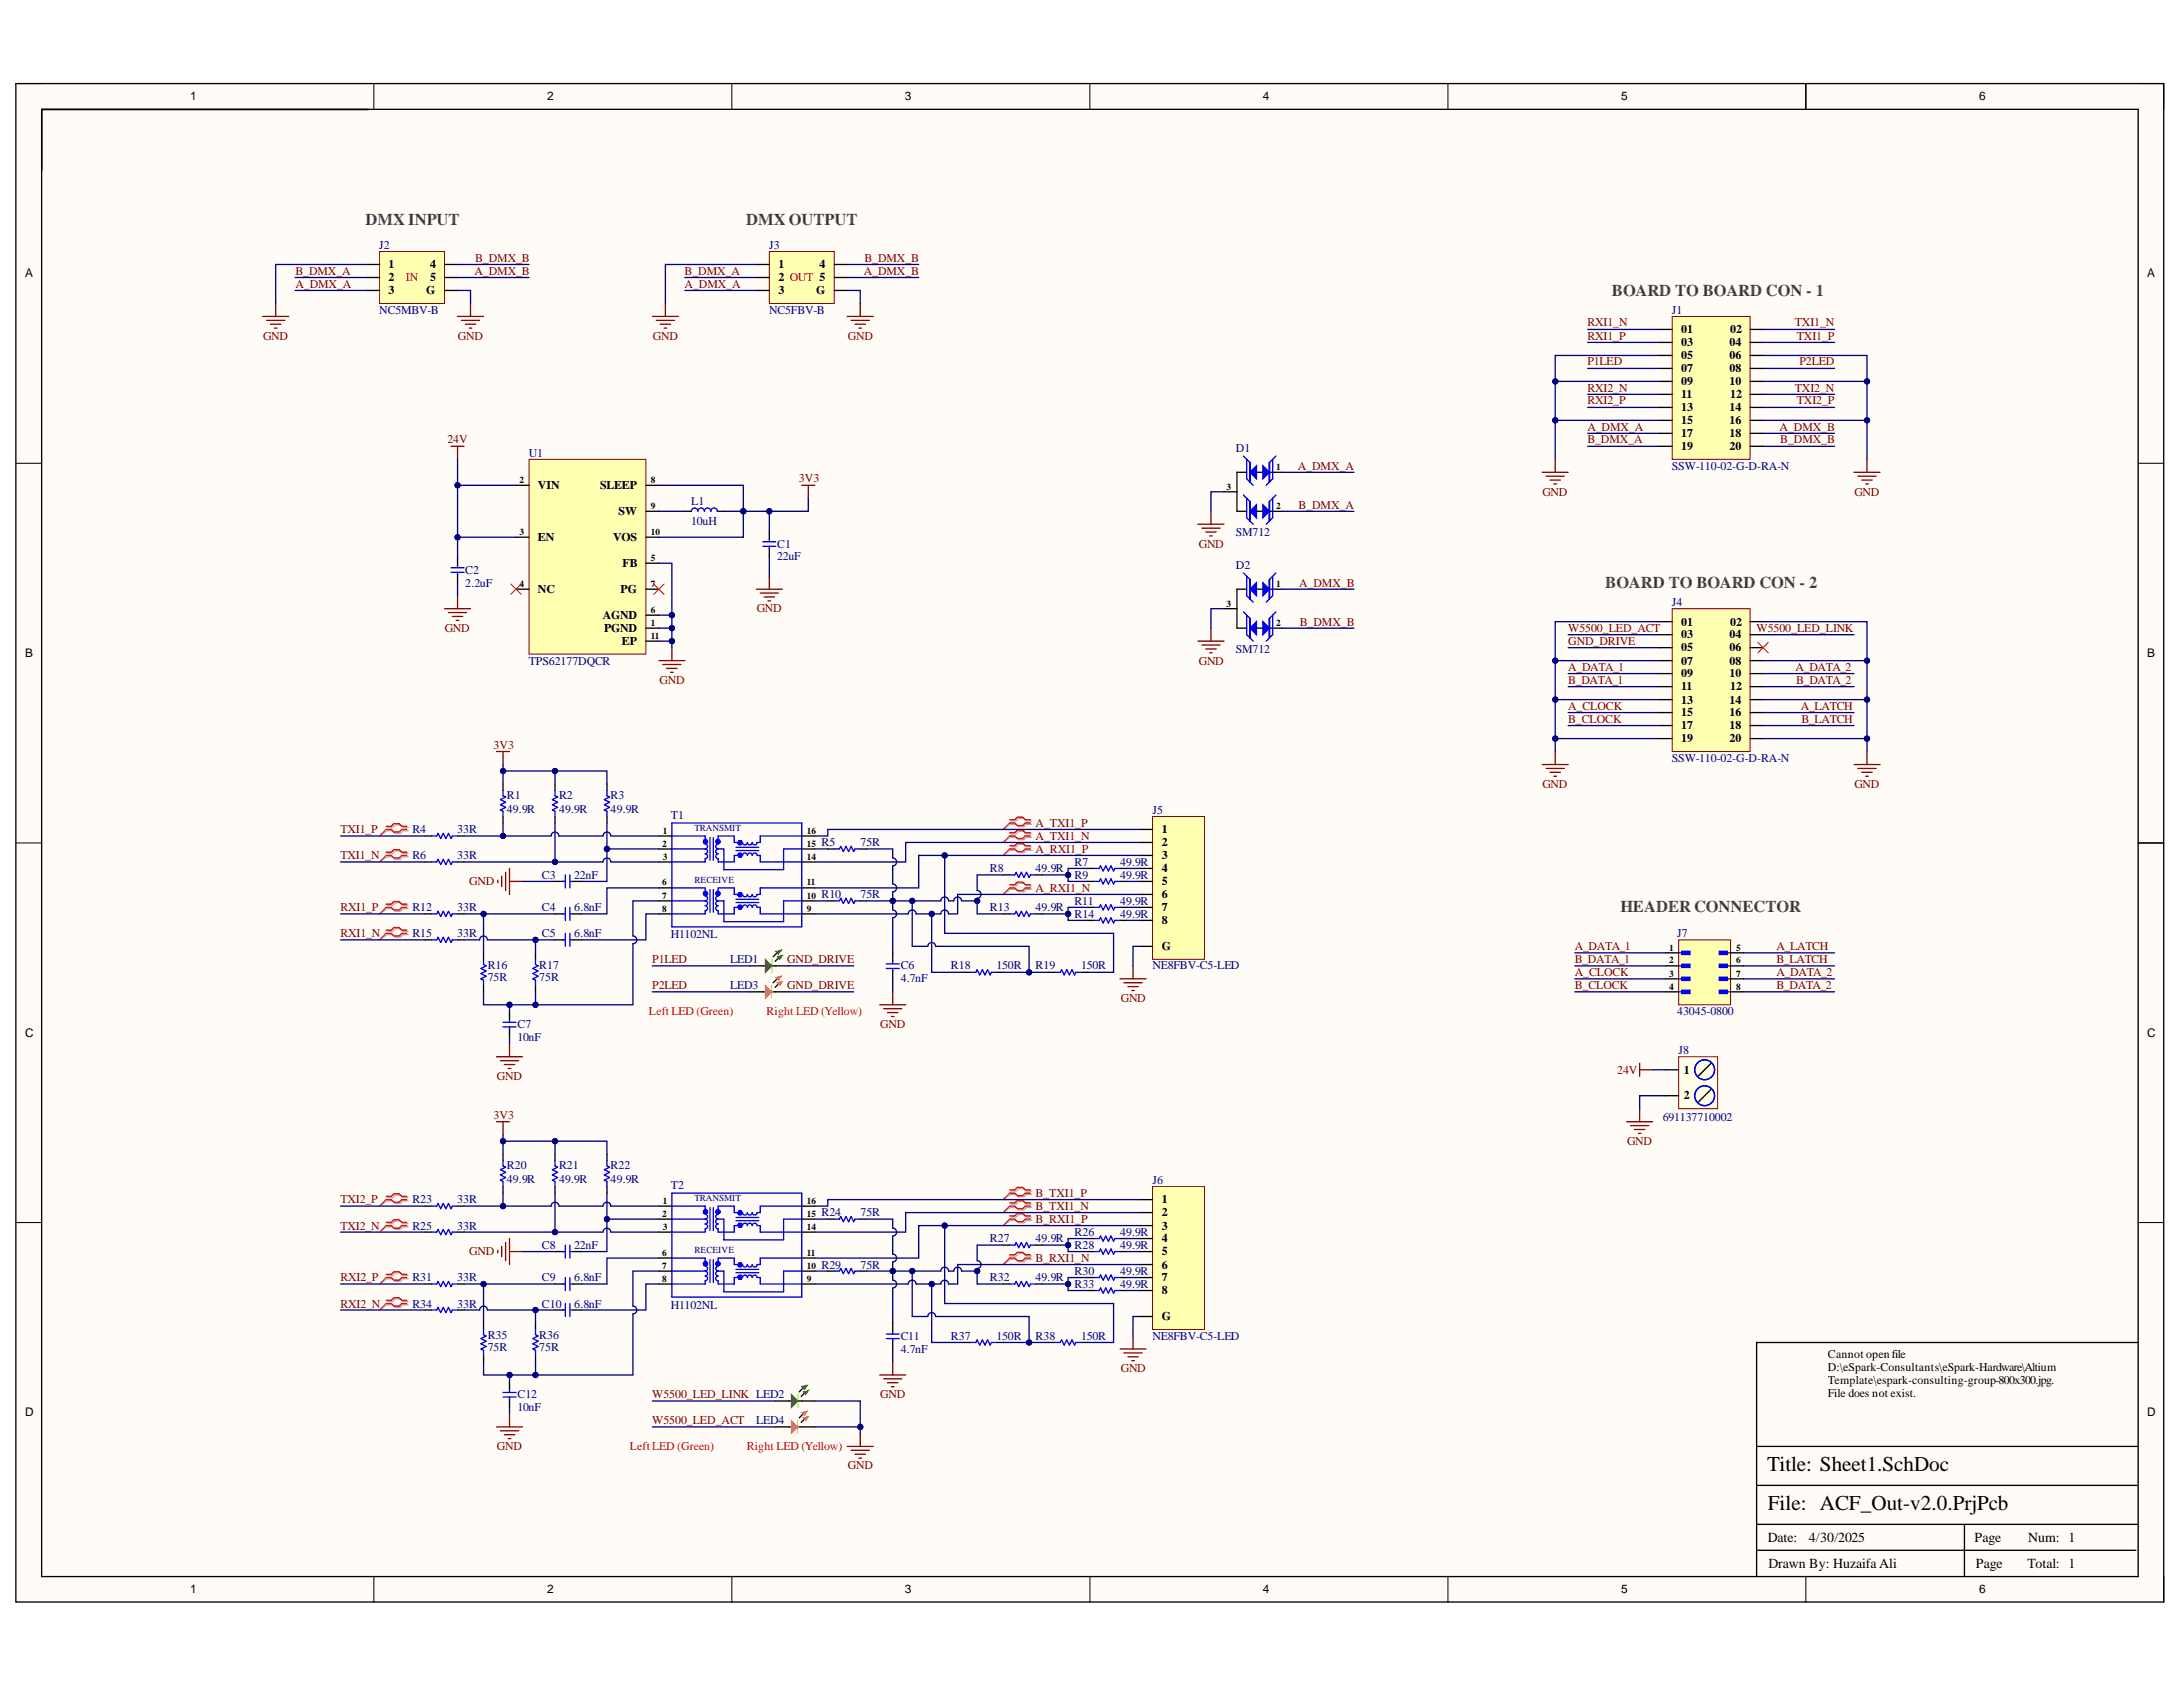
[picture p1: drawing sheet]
<svg xmlns="http://www.w3.org/2000/svg" width="279mm" height="216mm" viewBox="0 0 279 216" stroke-linecap="round" stroke-linejoin="round" font-family="sans-serif">
<defs><g id="words">
<g font-size="2.7">
<text x="226.2" y="188.3">Title: Sheet1.SchDoc</text>
<text x="226.3" y="193.3">File: ACF_Out-v2.0.PrjPcb</text>
</g>
<g font-size="2.1" fill="#434343">
<text x="46.8" y="28.7">DMX INPUT</text>
<text x="95.5" y="28.7">DMX OUTPUT</text>
<text x="206.3" y="37.9">BOARD TO BOARD CON - 1</text>
<text x="205.4" y="75.3">BOARD TO BOARD CON - 2</text>
<text x="207.4" y="116.8">HEADER CONNECTOR</text>
</g>
<g font-size="1.8">
<text x="226.3" y="197.4">Date:</text>
<text x="231.5" y="197.4">4/30/2025</text>
<text x="252.7" y="197.4">Page</text>
<text x="259.6" y="197.4">Num: 1</text>
<text x="226.3" y="200.7">Drawn By: Huzaifa Ali</text>
<text x="252.9" y="200.7">Page</text>
<text x="259.5" y="200.7">Total: 1</text>
</g>
<g font-size="1.5">
<text x="24.4" y="12.9">1</text>
<text x="70" y="12.9">2</text>
<text x="115.8" y="12.9">3</text>
<text x="161.6" y="12.9">4</text>
<text x="207.5" y="12.9">5</text>
<text x="253.3" y="12.9">6</text>
<text x="3.2" y="35.5">A</text>
<text x="49.7" y="34.3">1</text>
<text x="55.1" y="34.3">4</text>
<text x="99.6" y="34.3">1</text>
<text x="104.9" y="34.3">4</text>
<text x="274.8" y="35.5">A</text>
<text x="49.7" y="36">2</text>
<text x="49.7" y="37.6">3</text>
<text x="54.6" y="37.6">G</text>
<text x="55.1" y="36">5</text>
<text x="99.6" y="36">2 OUT 5</text>
<text x="99.6" y="37.6">3</text>
<text x="104.5" y="37.6">G</text>
<text x="215.2" y="42.6">01</text>
<text x="215.2" y="44.3">03</text>
<text x="215.2" y="46">05</text>
<text x="215.2" y="47.6">07</text>
<text x="221.3" y="44.3">04</text>
<text x="221.3" y="46">06</text>
<text x="221.3" y="47.6">08</text>
<text x="221.4" y="42.6">02</text>
<text x="215.2" y="49.3">09</text>
<text x="215.2" y="51">11</text>
<text x="215.2" y="52.6">13</text>
<text x="221.3" y="49.3">10</text>
<text x="221.3" y="52.6">14</text>
<text x="221.4" y="51">12</text>
<text x="215.2" y="54.3">15</text>
<text x="215.2" y="56">17</text>
<text x="215.2" y="57.6">19</text>
<text x="221.3" y="54.3">16</text>
<text x="221.3" y="56">18</text>
<text x="221.3" y="57.6">20</text>
<text x="68.8" y="62.6">VIN</text>
<text x="76.8" y="62.6">SLEEP</text>
<text x="79.2" y="65.9">SW</text>
<text x="68.8" y="69.3">EN</text>
<text x="78.5" y="69.3">VOS</text>
<text x="68.8" y="75.8">NC</text>
<text x="79.4" y="75.8">PG</text>
<text x="79.7" y="72.6">FB</text>
<text x="77.1" y="79.2">AGND</text>
<text x="77.3" y="80.8">PGND</text>
<text x="79.6" y="82.5">EP</text>
<text x="215.2" y="80.1">01</text>
<text x="215.2" y="81.7">03</text>
<text x="215.2" y="83.4">05</text>
<text x="221.3" y="81.7">04</text>
<text x="221.3" y="83.4">06</text>
<text x="221.4" y="80.1">02</text>
<text x="3.2" y="84.1">B</text>
<text x="215.2" y="85.1">07</text>
<text x="215.2" y="86.7">09</text>
<text x="215.2" y="88.4">11</text>
<text x="221.3" y="85.1">08</text>
<text x="221.3" y="86.7">10</text>
<text x="221.4" y="88.4">12</text>
<text x="274.8" y="84.1">B</text>
<text x="215.2" y="90.1">13</text>
<text x="215.2" y="91.7">15</text>
<text x="215.2" y="93.4">17</text>
<text x="215.2" y="95">19</text>
<text x="221.3" y="90.1">14</text>
<text x="221.3" y="91.7">16</text>
<text x="221.3" y="93.4">18</text>
<text x="221.3" y="95">20</text>
<text x="148.7" y="106.6">1</text>
<text x="148.7" y="108.3">2</text>
<text x="148.7" y="109.9">3</text>
<text x="148.7" y="111.6">4</text>
<text x="148.7" y="113.3">5</text>
<text x="148.7" y="114.9">6</text>
<text x="148.7" y="116.6">7</text>
<text x="148.7" y="118.3">8</text>
<text x="148.7" y="121.6">G</text>
<text x="3.2" y="132.7">C</text>
<text x="215.5" y="137.4">1</text>
<text x="274.8" y="132.7">C</text>
<text x="215.5" y="140.7">2</text>
<text x="148.7" y="154">1</text>
<text x="148.7" y="155.7">2</text>
<text x="148.7" y="157.4">3</text>
<text x="148.7" y="159">4</text>
<text x="148.7" y="160.7">5</text>
<text x="148.7" y="162.4">6</text>
<text x="148.7" y="164">7</text>
<text x="148.7" y="165.7">8</text>
<text x="148.7" y="168.9">G</text>
<text x="234" y="173.8">Cannot open file</text>
<text x="234" y="175.5">D:\eSpark-Consultants\eSpark-Hardware\Altium</text>
<text x="234" y="177.2">Template\espark-consulting-group-800x300.jpg.</text>
<text x="234" y="178.8">File does not exist.</text>
<text x="3.2" y="181.2">D</text>
<text x="274.8" y="181.2">D</text>
<text x="24.4" y="203.9">1</text>
<text x="70" y="203.9">2</text>
<text x="115.8" y="203.9">3</text>
<text x="161.6" y="203.9">4</text>
<text x="207.5" y="203.9">5</text>
<text x="253.3" y="203.9">6</text>
</g>
<g font-size="1.5" fill="#800000">
<text x="37.8" y="35.2">B_DMX_A</text>
<text x="60.7" y="35.2">A_DMX_B</text>
<text x="60.8" y="33.5">B_DMX_B</text>
<text x="87.6" y="35.2">B_DMX_A</text>
<text x="110.5" y="35.2">A_DMX_B</text>
<text x="110.6" y="33.5">B_DMX_B</text>
<text x="37.8" y="36.9">A_DMX_A</text>
<text x="87.6" y="36.9">A_DMX_A</text>
<text x="203.2" y="41.8">RXI1_N</text>
<text x="229.7" y="41.8">TXI1_N</text>
<text x="33.7" y="43.5">GND</text>
<text x="58.6" y="43.5">GND</text>
<text x="83.6" y="43.5">GND</text>
<text x="108.5" y="43.5">GND</text>
<text x="203.2" y="43.5">RXI1_P</text>
<text x="203.2" y="46.8">P1LED</text>
<text x="230" y="43.5">TXI1_P</text>
<text x="230.3" y="46.8">P2LED</text>
<text x="203.2" y="50.1">RXI2_N</text>
<text x="203.2" y="51.7">RXI2_P</text>
<text x="229.7" y="50.1">TXI2_N</text>
<text x="230" y="51.7">TXI2_P</text>
<text x="57.3" y="56.7">24V</text>
<text x="203.2" y="55.1">A_DMX_A</text>
<text x="203.2" y="56.7">B_DMX_A</text>
<text x="227.8" y="55.1">A_DMX_B</text>
<text x="227.9" y="56.7">B_DMX_B</text>
<text x="102.3" y="61.7">3V3</text>
<text x="166.1" y="60.1">A_DMX_A</text>
<text x="166.2" y="65.1">B_DMX_A</text>
<text x="197.4" y="63.4">GND</text>
<text x="237.3" y="63.4">GND</text>
<text x="153.4" y="70.1">GND</text>
<text x="166.3" y="75.1">A_DMX_B</text>
<text x="56.9" y="80.8">GND</text>
<text x="96.8" y="78.4">GND</text>
<text x="166.4" y="80.1">B_DMX_B</text>
<text x="200.7" y="80.8">W5500_LED_ACT</text>
<text x="200.7" y="82.5">GND_DRIVE</text>
<text x="224.8" y="80.8">W5500_LED_LINK</text>
<text x="84.4" y="87.5">GND</text>
<text x="153.4" y="85.1">GND</text>
<text x="200.7" y="85.8">A_DATA_1</text>
<text x="200.7" y="87.5">B_DATA_1</text>
<text x="229.8" y="85.8">A_DATA_2</text>
<text x="229.9" y="87.5">B_DATA_2</text>
<text x="63.2" y="95.8">3V3</text>
<text x="200.7" y="90.8">A_CLOCK</text>
<text x="200.7" y="92.5">B_CLOCK</text>
<text x="230.5" y="90.8">A_LATCH</text>
<text x="230.6" y="92.5">B_LATCH</text>
<text x="197.4" y="100.8">GND</text>
<text x="237.3" y="100.8">GND</text>
<text x="43.6" y="106.6">TXI1_P</text>
<text x="132.5" y="105.8">A_TXI1_P</text>
<text x="132.5" y="107.5">A_TXI1_N</text>
<text x="43.6" y="109.9">TXI1_N</text>
<text x="60.1" y="113.3">GND</text>
<text x="132.5" y="109.2">A_RXI1_P</text>
<text x="43.6" y="116.6">RXI1_P</text>
<text x="43.6" y="119.9">RXI1_N</text>
<text x="132.5" y="114.2">A_RXI1_N</text>
<text x="83.5" y="123.3">P1LED</text>
<text x="100.7" y="123.3">GND_DRIVE</text>
<text x="201.6" y="121.6">A_DATA_1</text>
<text x="201.6" y="123.3">B_DATA_1</text>
<text x="201.6" y="124.9">A_CLOCK</text>
<text x="227.4" y="123.3">B_LATCH</text>
<text x="227.4" y="121.6">A_LATCH</text>
<text x="227.4" y="124.9">A_DATA_2</text>
<text x="83.5" y="126.6">P2LED</text>
<text x="100.7" y="126.6">GND_DRIVE</text>
<text x="112.7" y="131.6">GND</text>
<text x="143.4" y="128.3">GND</text>
<text x="201.6" y="126.6">B_CLOCK</text>
<text x="227.4" y="126.6">B_DATA_2</text>
<text x="207" y="137.4">24V</text>
<text x="63.2" y="143.2">3V3</text>
<text x="63.6" y="138.3">GND</text>
<text x="208.2" y="146.5">GND</text>
<text x="43.6" y="154">TXI2_P</text>
<text x="132.5" y="153.1">B_TXI1_P</text>
<text x="132.5" y="154.8">B_TXI1_N</text>
<text x="43.6" y="157.4">TXI2_N</text>
<text x="60.1" y="160.7">GND</text>
<text x="132.5" y="156.5">B_RXI1_P</text>
<text x="132.5" y="161.5">B_RXI1_N</text>
<text x="43.6" y="164">RXI2_P</text>
<text x="43.6" y="167.3">RXI2_N</text>
<text x="83.5" y="178.9">W5500_LED_LINK LED2</text>
<text x="112.7" y="178.9">GND</text>
<text x="143.4" y="175.6">GND</text>
<text x="63.6" y="185.6">GND</text>
<text x="83.5" y="182.2">W5500_LED_ACT</text>
<text x="108.5" y="188.1">GND</text>
</g>
<g font-size="1.5" fill="#000080">
<text x="48.5" y="31.9">J2</text>
<text x="98.5" y="31.9">J3</text>
<text x="48.5" y="40.2">NC5MBV-B</text>
<text x="98.5" y="40.2">NC5FBV-B</text>
<text x="214" y="40.2">J1</text>
<text x="67.7" y="58.4">U1</text>
<text x="158.2" y="57.8">D1</text>
<text x="88.5" y="64.6">L1</text>
<text x="214" y="60.1">SSW-110-02-G-D-RA-N</text>
<text x="88.5" y="67.2">10uH</text>
<text x="99.5" y="70.1">C1</text>
<text x="99.5" y="71.7">22uF</text>
<text x="158.2" y="68.6">SM712</text>
<text x="59.5" y="73.4">C2</text>
<text x="59.5" y="75.1">2.2uF</text>
<text x="158.2" y="72.8">D2</text>
<text x="214" y="77.5">J4</text>
<text x="158.2" y="83.5">SM712</text>
<text x="67.7" y="85.1">TPS62177DQCR</text>
<text x="214" y="97.5">SSW-110-02-G-D-RA-N</text>
<text x="52.8" y="106.6">R4</text>
<text x="58.5" y="106.6">33R</text>
<text x="64.9" y="102.3">R1</text>
<text x="64.9" y="104">49.9R</text>
<text x="71.6" y="102.3">R2</text>
<text x="71.6" y="104">49.9R</text>
<text x="78.2" y="102.3">R3</text>
<text x="78.2" y="104">49.9R</text>
<text x="85.9" y="104.8">T1</text>
<text x="147.5" y="104.2">J5</text>
<text x="52.8" y="109.9">R6</text>
<text x="58.5" y="109.9">33R</text>
<text x="69.4" y="112.5">C3</text>
<text x="73.5" y="112.5">22nF</text>
<text x="105.1" y="108.3">R5</text>
<text x="110.1" y="108.3">75R</text>
<text x="126.7" y="111.6">R8</text>
<text x="132.5" y="111.6">49.9R</text>
<text x="137.5" y="110.8">R7</text>
<text x="137.5" y="112.5">R9</text>
<text x="143.4" y="110.8">49.9R</text>
<text x="143.4" y="112.5">49.9R</text>
<text x="52.8" y="116.6">R12</text>
<text x="52.8" y="119.9">R15</text>
<text x="58.5" y="116.6">33R</text>
<text x="58.5" y="119.9">33R</text>
<text x="69.4" y="116.6">C4</text>
<text x="69.4" y="119.9">C5</text>
<text x="73.5" y="116.6">6.8nF</text>
<text x="73.5" y="119.9">6.8nF</text>
<text x="105.1" y="114.9">R10</text>
<text x="110.1" y="114.9">75R</text>
<text x="126.7" y="116.6">R13</text>
<text x="132.5" y="116.6">49.9R</text>
<text x="137.5" y="115.8">R11</text>
<text x="137.5" y="117.5">R14</text>
<text x="143.4" y="115.8">49.9R</text>
<text x="143.4" y="117.5">49.9R</text>
<text x="214.7" y="119.9">J7</text>
<text x="62.4" y="124">R16</text>
<text x="62.4" y="125.6">75R</text>
<text x="69" y="124">R17</text>
<text x="69" y="125.6">75R</text>
<text x="85.9" y="120.1">H1102NL</text>
<text x="93.5" y="123.3">LED1</text>
<text x="115.3" y="124">C6</text>
<text x="115.3" y="125.7">4.7nF</text>
<text x="121.7" y="124">R18</text>
<text x="127.5" y="124">150R</text>
<text x="132.5" y="124">R19</text>
<text x="138.4" y="124">150R</text>
<text x="147.5" y="124">NE8FBV-C5-LED</text>
<text x="66.2" y="131.6">C7</text>
<text x="93.5" y="126.6">LED3</text>
<text x="214.7" y="129.9">43045-0800</text>
<text x="66.2" y="133.3">10nF</text>
<text x="214.8" y="134.9">J8</text>
<text x="212.8" y="143.5">691137710002</text>
<text x="64.9" y="149.7">R20</text>
<text x="71.6" y="149.7">R21</text>
<text x="78.2" y="149.7">R22</text>
<text x="52.8" y="154">R23</text>
<text x="58.5" y="154">33R</text>
<text x="64.9" y="151.4">49.9R</text>
<text x="71.6" y="151.4">49.9R</text>
<text x="78.2" y="151.4">49.9R</text>
<text x="85.9" y="152.2">T2</text>
<text x="105.1" y="155.7">R24</text>
<text x="110.1" y="155.7">75R</text>
<text x="147.5" y="151.5">J6</text>
<text x="52.8" y="157.4">R25</text>
<text x="58.5" y="157.4">33R</text>
<text x="69.4" y="159.8">C8</text>
<text x="73.5" y="159.8">22nF</text>
<text x="126.7" y="159">R27</text>
<text x="132.5" y="159">49.9R</text>
<text x="137.5" y="158.1">R26</text>
<text x="137.5" y="159.8">R28</text>
<text x="143.4" y="158.1">49.9R</text>
<text x="143.4" y="159.8">49.9R</text>
<text x="52.8" y="164">R31</text>
<text x="52.8" y="167.3">R34</text>
<text x="58.5" y="164">33R</text>
<text x="58.5" y="167.3">33R</text>
<text x="69.4" y="164">C9</text>
<text x="69.4" y="167.3">C10</text>
<text x="73.5" y="164">6.8nF</text>
<text x="73.5" y="167.3">6.8nF</text>
<text x="85.9" y="167.5">H1102NL</text>
<text x="105.1" y="162.4">R29</text>
<text x="110.1" y="162.4">75R</text>
<text x="126.7" y="164">R32</text>
<text x="132.5" y="164">49.9R</text>
<text x="137.5" y="163.1">R30</text>
<text x="137.5" y="164.8">R33</text>
<text x="143.4" y="163.1">49.9R</text>
<text x="143.4" y="164.8">49.9R</text>
<text x="62.4" y="171.3">R35</text>
<text x="62.4" y="172.9">75R</text>
<text x="69" y="171.3">R36</text>
<text x="69" y="172.9">75R</text>
<text x="115.3" y="171.5">C11</text>
<text x="115.3" y="173.1">4.7nF</text>
<text x="121.7" y="171.5">R37</text>
<text x="127.5" y="171.5">150R</text>
<text x="132.5" y="171.5">R38</text>
<text x="138.4" y="171.5">150R</text>
<text x="147.5" y="171.5">NE8FBV-C5-LED</text>
<text x="66.2" y="178.9">C12</text>
<text x="66.2" y="180.6">10nF</text>
<text x="96.8" y="182.2">LED4</text>
</g>
<g font-size="1.5" fill="#f00">
<text x="51.9" y="36">IN</text>
<text x="83.1" y="129.9">Left LED (Green)</text>
<text x="98.1" y="129.9">Right LED (Yellow)</text>
<text x="80.6" y="185.6">Left LED (Green)</text>
<text x="95.6" y="185.6">Right LED (Yellow)</text>
</g>
<g font-size="1.2">
<text x="66.5" y="61.8">2</text>
<text x="83.3" y="61.8">8</text>
<text x="83.3" y="65.1">9</text>
<text x="157" y="62.7">3</text>
<text x="163.3" y="60.1">1</text>
<text x="163.3" y="65.1">2</text>
<text x="66.5" y="68.5">3</text>
<text x="83.3" y="71.8">5</text>
<text x="83.3" y="68.5">10</text>
<text x="66.5" y="75.1">4</text>
<text x="83.3" y="75.1">7</text>
<text x="157" y="77.6">3</text>
<text x="163.3" y="75.1">1</text>
<text x="83.3" y="81.8">11</text>
<text x="83.3" y="78.5">6</text>
<text x="83.3" y="80.1">1</text>
<text x="163.3" y="80.1">2</text>
<text x="84.8" y="106.7">1</text>
<text x="103.3" y="106.7">16</text>
<text x="84.8" y="108.4">2</text>
<text x="84.8" y="113.3">6</text>
<text x="84.8" y="110">3</text>
<text x="103.3" y="108.4">15</text>
<text x="103.3" y="110">14</text>
<text x="103.3" y="113.3">11</text>
<text x="84.8" y="115">7</text>
<text x="84.8" y="116.7">8</text>
<text x="103.3" y="115">10</text>
<text x="103.3" y="116.7">9</text>
<text x="213.7" y="121.7">1</text>
<text x="213.7" y="123.3">2</text>
<text x="213.7" y="125">3</text>
<text x="222.2" y="121.7">5</text>
<text x="222.2" y="123.3">6</text>
<text x="222.2" y="125">7</text>
<text x="213.7" y="126.7">4</text>
<text x="222.2" y="126.7">8</text>
<text x="84.8" y="155.8">2</text>
<text x="84.8" y="154.1">1</text>
<text x="103.3" y="154.1">16</text>
<text x="103.3" y="155.8">15</text>
<text x="84.8" y="160.7">6</text>
<text x="84.8" y="157.4">3</text>
<text x="103.3" y="157.4">14</text>
<text x="103.3" y="160.7">11</text>
<text x="84.8" y="162.4">7</text>
<text x="84.8" y="164">8</text>
<text x="103.3" y="162.4">10</text>
<text x="103.3" y="164">9</text>
</g>
<g font-size="1.2" fill="#000080">
<text x="88.9" y="106.3">TRANSMIT</text>
<text x="88.9" y="113">RECEIVE</text>
<text x="88.9" y="153.6">TRANSMIT</text>
<text x="88.9" y="160.3">RECEIVE</text>
</g>
</g></defs>
<g fill="#fffcf8">
<path d="M2 10.7h275v194.4h-275z" fill-rule="evenodd"/>
<path d="M5.4 14h268.2v187.7h-268.2z" fill-rule="evenodd"/>
</g>
<g fill="none" stroke="#000" stroke-width=".13">
<path d="M2 10.7h3.4M47.9 10.7v3.3M93.7 10.7v3.3M139.5 10.7v3.3M185.3 10.7v3.3M231.1 10.7v3.3M273.6 10.7h3.4v3.3M2 59.3h3.4M273.6 59.3h3.4M2 107.9h3.4M273.6 107.9h3.4M2 156.5h3.4"/>
<path d="M273.6 156.5h3.4M47.9 201.7v3.4M93.7 201.7v3.4M139.5 201.7v3.4M185.3 201.7v3.4M231.1 201.7v3.4M277 201.7v3.4"/>
</g>
<path d="M2 10.7h274.9v194.3h-274.9zM5.3 14h268.4v187.8h-268.4zM5.3 14h41.9M231.1 10.7v3.3M273.7 107.9h3.3M273.7 171.8h-48.9v29.9M224.8 198.4h48.6M224.8 195.1h48.7M224.8 190.1h48.7M224.8 185.1h48.7M251.4 195.1v6.6" fill="none" stroke="#000" stroke-width=".17"/>
<path d="M48.6 32.2h8.3v6.6h-8.3z" fill-rule="evenodd" fill="#ffffb0"/>
<path d="M48.6 32.2h8.3v6.6h-8.3z" fill="none" stroke="#800000" stroke-width=".13"/>
<path d="M46.9 33.8h1.7M46.9 35.5h1.7M46.9 37.2h1.7M56.9 33.8h1.7M56.9 35.5h1.7M56.9 37.2h1.7" fill="none" stroke="#000" stroke-width=".17"/>
<path d="M98.5 32.2h8.3v6.6h-8.3z" fill-rule="evenodd" fill="#ffffb0"/>
<path d="M98.5 32.2h8.3v6.6h-8.3z" fill="none" stroke="#800000" stroke-width=".13"/>
<path d="M96.8 33.8h1.7M96.8 35.5h1.7M96.8 37.2h1.7M106.8 33.8h1.6M106.8 35.5h1.6M106.8 37.2h1.6M162.5 60.4h1.6M162.5 65.4h1.6" fill="none" stroke="#000" stroke-width=".17"/>
<path d="M161.6 59.6l.9 .8-.9 .9z" fill="#00f"/>
<path d="M161.6 59.6l.9 .8-.9 .9zM162.9 58.8v2.5l-.8 .8M163.3 58.4l-.8 .8v2.5" fill="none" stroke="#00f" stroke-width=".17"/>
<path d="M160 60.4l.8-.8v1.7z" fill="#00f"/>
<path d="M159.2 58.4l.8 .8v2.5M159.6 58.8v2.5l.4 .4M159.2 63.4l.8 .8v2.5M159.6 63.8v2.5l.4 .4M160 60.4l.8-.8v1.7zM160 61.7l.4 .4M160 66.7l.4 .4M162.5 66.7l-.4 .4M162.9 63.8v2.5l-.4 .4M163.3 63.4l-.8 .8v2.5" fill="none" stroke="#00f" stroke-width=".17"/>
<path d="M156.7 62.9h1.6" fill="none" stroke="#000" stroke-width=".17"/>
<path d="M161.6 64.6l.9 .8-.9 .9z" fill="#00f"/>
<path d="M161.6 64.6l.9 .8-.9 .9z" fill="none" stroke="#00f" stroke-width=".17"/>
<path d="M160 65.4l.8-.8v1.7z" fill="#00f"/>
<path d="M160 65.4l.8-.8v1.7z" fill="none" stroke="#00f" stroke-width=".17"/>
<path d="M159.6 60.4h-1.3v5h1.3M160.8 60.4h.8M160.8 65.4h.8" fill="none" stroke="#000" stroke-width=".17"/>
<path d="M214 77.9h10v18.3h-10z" fill-rule="evenodd" fill="#ffffb0"/>
<path d="M214 77.9h10v18.3h-10z" fill="none" stroke="#800000" stroke-width=".13"/>
<g fill="none" stroke="#000" stroke-width=".17">
<path d="M212.4 79.6h1.6M224 79.6h1.7M212.4 81.2h1.6M212.4 82.9h1.6M212.4 84.5h1.6M212.4 86.2h1.6M212.4 87.9h1.6M212.4 89.5h1.6M212.4 91.2h1.6M212.4 92.9h1.6M212.4 94.5h1.6M224 81.2h1.7"/>
<path d="M224 82.9h1.7M224 84.5h1.7M224 86.2h1.7M224 87.9h1.7M224 89.5h1.7M224 91.2h1.7M224 92.9h1.7M224 94.5h1.7"/>
</g>
<path d="M214 40.5h10v18.3h-10z" fill-rule="evenodd" fill="#ffffb0"/>
<path d="M214 40.5h10v18.3h-10z" fill="none" stroke="#800000" stroke-width=".13"/>
<g fill="none" stroke="#000" stroke-width=".17">
<path d="M212.4 42.2h1.6M212.4 43.8h1.6M212.4 45.5h1.6M212.4 47.2h1.6M212.4 48.8h1.6M212.4 50.5h1.6M212.4 52.1h1.6M212.4 53.8h1.6M212.4 55.5h1.6M212.4 57.1h1.6M224 42.2h1.7M224 43.8h1.7"/>
<path d="M224 45.5h1.7M224 47.2h1.7M224 48.8h1.7M224 50.5h1.7M224 52.1h1.7M224 53.8h1.7M224 55.5h1.7M224 57.1h1.7M103 178.3l-.5 .4"/>
</g>
<g fill="none" stroke="#800000" stroke-width=".17">
<path d="M199.1 58.8v1.6M239 58.8v1.6M197.4 60.4h3.3M197.9 60.9h2.3M198.4 61.4h1.3M198.9 61.9h.3M237.3 60.4h3.3M237.8 60.9h2.3M238.3 61.4h1.3M238.8 61.9h.3M197.4 97.8h3.3M197.9 98.3h2.3"/>
<path d="M198.4 98.8h1.3M198.9 99.3h.3M199.1 96.2v1.6M237.3 97.8h3.3M237.8 98.3h2.3M238.3 98.8h1.3M238.8 99.3h.3M239 96.2v1.6"/>
</g>
<path d="M225 82.2l1.3 1.4M226.3 82.2l-1.3 1.4" fill="none" stroke="#f00" stroke-width=".13"/>
<path d="M102.8 178.1l.7-.2-.4 .6z" fill-rule="evenodd" fill="#0f0"/>
<path d="M102.8 178.1l.7-.2-.4 .6z" fill="none" stroke="#0f0" stroke-width=".13"/>
<path d="M102.8 177.6l-.5 .5" fill="none" stroke="#000" stroke-width=".17"/>
<path d="M102.6 177.4l.8-.2-.4 .6z" fill-rule="evenodd" fill="#0f0"/>
<path d="M102.6 177.4l.8-.2-.4 .6z" fill="none" stroke="#0f0" stroke-width=".13"/>
<path d="M99.3 179.3h2M102.1 179.3h2.2" fill="none" stroke="#000" stroke-width=".17"/>
<path d="M102.1 178.5v1.6" fill="none" stroke="#0f0" stroke-width=".17"/>
<path d="M101.3 178.5l.8 .8-.8 .8z" fill="#0f0"/>
<path d="M101.3 178.5l.8 .8-.8 .8z" fill="none" stroke="#0f0" stroke-width=".17"/>
<path d="M103 181.6l-.5 .4" fill="none" stroke="#000" stroke-width=".17"/>
<path d="M102.8 181.4l.7-.2-.4 .6z" fill-rule="evenodd" fill="#f1c232"/>
<path d="M102.8 181.4l.7-.2-.4 .6z" fill="none" stroke="#f1c232" stroke-width=".13"/>
<path d="M102.8 181l-.5 .5" fill="none" stroke="#000" stroke-width=".17"/>
<path d="M102.6 180.8l.8-.2-.4 .5z" fill-rule="evenodd" fill="#f1c232"/>
<path d="M102.6 180.8l.8-.2-.4 .5z" fill="none" stroke="#f1c232" stroke-width=".13"/>
<path d="M99.3 182.6h2M102.1 182.6h2.2" fill="none" stroke="#000" stroke-width=".17"/>
<path d="M102.1 181.8v1.7" fill="none" stroke="#f1c232" stroke-width=".17"/>
<path d="M101.3 181.8l.8 .8-.8 .9z" fill="#f1c232"/>
<path d="M101.3 181.8l.8 .8-.8 .9z" fill="none" stroke="#f1c232" stroke-width=".17"/>
<path d="M99.6 122.6l-.4 .4" fill="none" stroke="#000" stroke-width=".17"/>
<path d="M99.4 122.4l.8-.2-.4 .6z" fill-rule="evenodd" fill="#0f0"/>
<path d="M99.4 122.4l.8-.2-.4 .6z" fill="none" stroke="#0f0" stroke-width=".13"/>
<path d="M99.5 121.9l-.5 .5" fill="none" stroke="#000" stroke-width=".17"/>
<path d="M99.3 121.7l.7-.1-.3 .5z" fill-rule="evenodd" fill="#0f0"/>
<path d="M99.3 121.7l.7-.1-.3 .5z" fill="none" stroke="#0f0" stroke-width=".13"/>
<path d="M96 123.6h2M98.8 123.6h2.2" fill="none" stroke="#000" stroke-width=".17"/>
<path d="M98.8 122.8v1.6" fill="none" stroke="#0f0" stroke-width=".17"/>
<path d="M98 122.8l.8 .8-.8 .8z" fill="#0f0"/>
<path d="M98 122.8l.8 .8-.8 .8z" fill="none" stroke="#0f0" stroke-width=".17"/>
<path d="M99.6 125.9l-.4 .5" fill="none" stroke="#000" stroke-width=".17"/>
<path d="M99.4 125.7l.8-.2-.4 .6z" fill-rule="evenodd" fill="#f1c232"/>
<path d="M99.4 125.7l.8-.2-.4 .6z" fill="none" stroke="#f1c232" stroke-width=".13"/>
<path d="M99.5 125.3l-.5 .5" fill="none" stroke="#000" stroke-width=".17"/>
<path d="M99.3 125.1l.7-.2-.3 .6z" fill-rule="evenodd" fill="#f1c232"/>
<path d="M99.3 125.1l.7-.2-.3 .6z" fill="none" stroke="#f1c232" stroke-width=".13"/>
<path d="M96 126.9h2M98.8 126.9h2.2" fill="none" stroke="#000" stroke-width=".17"/>
<path d="M98.8 126.1v1.7" fill="none" stroke="#f1c232" stroke-width=".17"/>
<path d="M98 126.1l.8 .8-.8 .9z" fill="#f1c232"/>
<path d="M98 126.1l.8 .8-.8 .9z" fill="none" stroke="#f1c232" stroke-width=".17"/>
<g fill="none" stroke="#800000" stroke-width=".17">
<path d="M60.2 38.8v1.7M58.6 40.5h3.3M59.1 41h2.3M59.6 41.5h1.3M60.1 42h.3M153.3 67.1h3.4M153.8 67.6h2.4M154.3 68.1h1.4M154.8 68.6h.4M155 65.4v1.7M108.4 185.1h3.4M108.9 185.6h2.4"/>
<path d="M109.4 186.1h1.4M109.9 186.6h.4M110.1 183.5v1.6"/>
</g>
<path d="M162.5 75.4h1.6M162.5 80.4h1.6" fill="none" stroke="#000" stroke-width=".17"/>
<path d="M161.6 74.6l.9 .8-.9 .8z" fill="#00f"/>
<path d="M161.6 74.6l.9 .8-.9 .8zM162.5 76.7l-.4 .4M162.9 73.7v2.5l-.4 .5M163.3 73.3l-.8 .9v2.5" fill="none" stroke="#00f" stroke-width=".17"/>
<path d="M160 75.4l.8-.8v1.6z" fill="#00f"/>
<path d="M159.2 73.3l.8 .9v2.5M159.2 78.3l.8 .8v2.5M159.6 73.7v2.5l.4 .5M159.6 78.7v2.5l.4 .4M160 75.4l.8-.8v1.6zM160 76.7l.4 .4M162.9 78.7v2.5l-.8 .9M163.3 78.3l-.8 .8v2.5M160 81.6l.4 .5" fill="none" stroke="#00f" stroke-width=".17"/>
<path d="M156.7 77.9h1.6" fill="none" stroke="#000" stroke-width=".17"/>
<path d="M161.6 79.6l.9 .8-.9 .8z" fill="#00f"/>
<path d="M161.6 79.6l.9 .8-.9 .8z" fill="none" stroke="#00f" stroke-width=".17"/>
<path d="M160 80.4l.8-.8v1.6z" fill="#00f"/>
<path d="M160 80.4l.8-.8v1.6z" fill="none" stroke="#00f" stroke-width=".17"/>
<path d="M159.6 75.4h-1.3v5h1.3M160.8 75.4h.8M160.8 80.4h.8" fill="none" stroke="#000" stroke-width=".17"/>
<g fill="none" stroke="#800000" stroke-width=".17">
<path d="M35.3 38.8v1.7M85.2 38.8v1.7M110.1 38.8v1.7M33.6 40.5h3.3M34.1 41h2.3M34.6 41.5h1.3M35.1 42h.4M83.5 40.5h3.3M84 41h2.3M84.5 41.5h1.3M85 42h.3M108.4 40.5h3.4"/>
<path d="M108.9 41h2.4M109.4 41.5h1.4M109.9 42h.4M153.3 82.1h3.4M153.8 82.5h2.4M154.3 83.1h1.4M154.8 83.5h.4M155 80.4v1.7"/>
</g>
<path d="M67.7 58.8h15v24.9h-15z" fill-rule="evenodd" fill="#ffffb0"/>
<path d="M67.7 58.8h15v24.9h-15z" fill="none" stroke="#800000" stroke-width=".13"/>
<g fill="none" stroke="#000" stroke-width=".17">
<path d="M58.6 71.3v.9M58.6 73.5v1.1M66 68.8h1.7M66 62.1h1.7M66 75.4h1.7M82.7 68.8h1.6M82.7 62.1h1.6M82.7 72.1h1.6M82.7 75.4h1.6M82.7 65.4h1.6M82.7 78.7h1.6M87.7 65.4h.8"/>
<path d="M91.8 65.4h.8M98.5 67.9v1M98.5 70.2v1.1M82.7 82.1h1.6M82.7 80.4h1.6"/>
</g>
<g fill="none" stroke="#800000" stroke-width=".17">
<path d="M57.7 57.1h1.7M58.6 57.1v1.7M56.9 77.9h3.3M57.4 78.4h2.3M57.9 78.9h1.3M58.4 79.4h.3M58.6 76.2v1.7M96.8 75.4h3.3M97.3 75.9h2.3M97.8 76.4h1.3M98.3 76.9h.3M98.5 73.7v1.7"/>
<path d="M102.6 62.1h1.7M103.5 62.1v1.7M84.3 84.5h3.4M84.8 85h2.4M85.3 85.5h1.4M85.8 86h.4M86 82.9v1.6"/>
</g>
<path d="M65.4 74.7l1.3 1.4M66.7 74.7l-1.3 1.4M83.7 74.7l1.3 1.4M85 74.7l-1.3 1.4" fill="none" stroke="#f00" stroke-width=".13"/>
<path d="M57.7 73.2h1.7M57.7 72.7h1.7M58.6 72.2v.4M58.6 73.2v.4M88.5 65.4a.41 .41 0 0 1 .4-.4 .41 .41 0 0 1 .4 .4 .42 .42 0 0 1 .4-.4 .42 .42 0 0 1 .5 .4 .41 .41 0 0 1 .4-.4 .41 .41 0 0 1 .4 .4 .41 .41 0 0 1 .4-.4 .41 .41 0 0 1 .4 .4M97.6 69.9h1.7M97.6 69.3h1.7M98.5 68.9v.4M98.5 69.9v.4" fill="none" stroke="#00f" stroke-width=".17"/>
<path d="M147.5 104.5h6.7v18.3h-6.7z" fill-rule="evenodd" fill="#ffffb0"/>
<path d="M147.5 104.5h6.7v18.3h-6.7z" fill="none" stroke="#800000" stroke-width=".13"/>
<g fill="none" stroke="#000" stroke-width=".17">
<path d="M54.4 107h.8M54.4 110.3h.8M54.4 117h.8M58.6 107h.8M58.6 110.3h.8M58.6 117h.8M64.4 100.3v.9M64.4 104.5v.8M71 112.8h1.1M71 117h1.1M71 100.3v.9M71 104.5v.8"/>
<path d="M73.4 112.8h1M73.4 117h1M77.7 100.3v.9M77.7 104.5v.8M84.3 107h1.7M84.3 108.6h1.7M84.3 110.3h1.7M84.3 113.6h1.7M84.3 115.3h1.7M84.3 117h1.7M102.6 107h1.7M102.6 108.6h1.7"/>
<path d="M102.6 110.3h1.7M102.6 113.6h1.7M102.6 115.3h1.7M102.6 117h1.7M105.9 108.6h.9M105.9 115.3h.9M110.1 108.6h.8M110.1 115.3h.8M128.4 117h.8M128.4 112h.8M132.5 117h.9M132.5 112h.9"/>
<path d="M139.2 111.1h.8M139.2 112.8h.8M139.2 116.1h.8M139.2 117.8h.8M143.4 111.1h.8M143.4 112.8h.8M143.4 116.1h.8M143.4 117.8h.8M145.8 106.2h1.7M145.8 107.8h1.7M145.8 109.5h1.7M145.8 111.1h1.7"/>
<path d="M145.8 112.8h1.7M145.8 114.5h1.7M145.8 116.1h1.7M145.8 117.8h1.7M54.4 120.3h.8M58.6 120.3h.8M61.9 121.9v.9M61.9 126.1v.8M65.2 129.4v1M65.2 131.7v1M68.5 121.9v.9M68.5 126.1v.8"/>
<path d="M71 120.3h1.1M73.4 120.3h1M114.3 121.9v1M114.3 124.2v1.1M123.4 124.4h.8M127.6 124.4h.8M134.2 124.4h.8M138.4 124.4h.8M145.8 121.1h1.7"/>
</g>
<g fill="none" stroke="#00f" stroke-width=".17">
<path d="M55.2 107h.7l.2-.3 .3 .6 .3-.6 .4 .6 .3-.6 .3 .6 .2-.3h.7M55.2 110.3h.7l.2-.3 .3 .6 .3-.6 .4 .6 .3-.6 .3 .6 .2-.3h.7M55.2 117h.7l.2-.4 .3 .7 .3-.7 .4 .7 .3-.7 .3 .7 .2-.3h.7M64.4 101.2v.6l.3 .2-.7 .3 .7 .4-.7 .3 .7 .3-.7 .4 .4 .1v.7M71 101.2v.6l.4 .2-.7 .3 .7 .4-.7 .3 .7 .3-.7 .4 .3 .1v.7M72 117h.4M72 112.8h.4M72.4 112v1.6M72.4 116.1v1.7M72.4 119.4v1.7M72.9 112v1.6M72.9 116.1v1.7"/>
<path d="M72.9 119.4v1.7M73 117h.4M73 112.8h.4M77.7 101.2v.6l.3 .2-.7 .3 .7 .4-.7 .3 .7 .3-.7 .4 .4 .1v.7M86 105.3h16.6v13.3h-16.6zM86 107h4.3v.4a.31 .31 0 0 1 .3 .3 .31 .31 0 0 1-.3 .3 .31 .31 0 0 1 .3 .3 .31 .31 0 0 1-.3 .3M86 113.6h4.3v.4a.31 .31 0 0 1 .3 .4 .31 .31 0 0 1-.3 .3 .31 .31 0 0 1 .3 .3 .31 .31 0 0 1-.3 .3M86 108.6h4.3M86 115.3h4.3M90.3 108.6a.31 .31 0 0 1 .3 .4 .31 .31 0 0 1-.3 .3 .31 .31 0 0 1 .3 .3 .31 .31 0 0 1-.3 .3v.4h-4.3M90.3 115.3a.31 .31 0 0 1 .3 .3 .31 .31 0 0 1-.3 .3 .31 .31 0 0 1 .3 .3 .31 .31 0 0 1-.3 .3v.5h-4.3M90.9 107.2v2.9"/>
<path d="M90.9 113.8v2.9M91.3 107.2v2.9M91.3 113.8v2.9M91.8 108.6h.8v2.7h7.7v-2.7h2.3M91.8 115.3h.8v2.7h7.7v-2.7h2.3M94.2 108.9h2.9M94.2 108.4h2.9M94.2 115.5h2.9M94.2 115.1h2.9M102.6 107h-5.3v.8h-.4a.31 .31 0 0 1-.3 .3 .31 .31 0 0 1-.3-.3 .31 .31 0 0 1-.3 .3 .31 .31 0 0 1-.3-.3 .31 .31 0 0 1-.4 .3 .31 .31 0 0 1-.3-.3 .31 .31 0 0 1-.3 .3 .31 .31 0 0 1-.3-.3h-.4v-.8h-2.1v.4a.31 .31 0 0 0-.3 .3 .31 .31 0 0 0 .3 .3 .31 .31 0 0 0-.3 .3 .31 .31 0 0 0 .3 .3 .31 .31 0 0 0-.3 .4 .31 .31 0 0 0 .3 .3 .31 .31 0 0 0-.3 .3 .31 .31 0 0 0 .3 .3v.4h2.1v-.8h.4a.31 .31 0 0 1 .3-.3 .31 .31 0 0 1 .3 .3 .31 .31 0 0 1 .3-.3 .31 .31 0 0 1 .4 .3 .31 .31 0 0 1 .3-.3 .31 .31 0 0 1 .3 .3 .31 .31 0 0 1 .3-.3 .31 .31 0 0 1 .3 .3h.4v.8h5.3M102.6 113.6h-5.3v.9h-.4a.31 .31 0 0 1-.3 .3 .31 .31 0 0 1-.3-.3 .31 .31 0 0 1-.3 .3 .31 .31 0 0 1-.3-.3 .31 .31 0 0 1-.4 .3 .31 .31 0 0 1-.3-.3 .31 .31 0 0 1-.3 .3 .31 .31 0 0 1-.3-.3h-.4v-.9h-2.1v.4a.31 .31 0 0 0-.3 .4 .31 .31 0 0 0 .3 .3 .31 .31 0 0 0-.3 .3 .31 .31 0 0 0 .3 .3 .31 .31 0 0 0-.3 .3 .31 .31 0 0 0 .3 .3 .31 .31 0 0 0-.3 .3 .31 .31 0 0 0 .3 .3v.5h2.1v-.9h.4a.31 .31 0 0 1 .3-.3 .31 .31 0 0 1 .3 .3 .31 .31 0 0 1 .3-.3 .31 .31 0 0 1 .4 .3 .31 .31 0 0 1 .3-.3 .31 .31 0 0 1 .3 .3 .31 .31 0 0 1 .3-.3 .31 .31 0 0 1 .3 .3h.4v.9h5.3M106.8 108.6h.6l.2-.3 .3 .7 .4-.7 .3 .7 .3-.7 .4 .7 .1-.4h.7"/>
<path d="M106.8 115.3h.6l.2-.3 .3 .6 .4-.6 .3 .6 .3-.6 .4 .6 .1-.3h.7M129.2 117h.7l.2-.4 .3 .7 .3-.7 .3 .7 .4-.7 .3 .7 .2-.3h.6M129.2 112h.7l.2-.4 .3 .7 .3-.7 .3 .7 .4-.7 .3 .7 .2-.3h.6M140 116.1h.7l.2-.3 .3 .7 .3-.7 .4 .7 .3-.7 .3 .7 .2-.4h.7M140 111.1h.7l.2-.3 .3 .7 .3-.7 .4 .7 .3-.7 .3 .7 .2-.4h.7M140 112.8h.7l.2-.3 .3 .6 .3-.6 .4 .6 .3-.6 .3 .6 .2-.3h.7M140 117.8h.7l.2-.3 .3 .6 .3-.6 .4 .6 .3-.6 .3 .6 .2-.3h.7M55.2 120.3h.7l.2-.3 .3 .6 .3-.6 .4 .6 .3-.6 .3 .6 .2-.3h.7M61.9 122.8v.6l.3 .2-.6 .3 .6 .4-.6 .3 .6 .3-.6 .4 .3 .1v.7M64.4 131.4h1.6M64.4 130.8h1.6M65.2 130.4v.4"/>
<path d="M65.2 131.4v.4M68.5 122.8v.6l.4 .2-.7 .3 .7 .4-.7 .3 .7 .3-.7 .4 .3 .1v.7M72 120.3h.4M73 120.3h.4M113.4 123.9h1.7M113.4 123.4h1.7M114.3 122.9v.4M114.3 123.9v.4M124.2 124.4h.7l.2-.3 .3 .7 .3-.7 .4 .7 .3-.7 .3 .7 .2-.4h.7M135 124.4h.7l.2-.3 .3 .7 .3-.7 .4 .7 .3-.7 .3 .7 .2-.4h.7"/>
</g>
<g fill="none" stroke="#00f" stroke-width=".51">
<path d="M90.2 107.7h.1zM90.2 114.3l.1 .1zM91.9 107.7h.1zM91.9 114.3l.1 .1zM94.7 109.4l.1 .1zM94.7 107.8l.1 .1zM94.7 116.1l.1 .1zM94.7 114.4l.1 .1z"/>
<circle cx="90.3" cy="114.4" r=".05"/>
<circle cx="90.3" cy="107.7" r=".05"/>
</g>
<g fill="none" stroke="#800000" stroke-width=".17">
<path d="M63.5 96.2h1.7M64.4 96.2v1.6M63.7 112.6v.4M64.2 112.1v1.4M64.7 111.6v2.4M65.2 111.1v3.4M65.2 112.8h1.7M63.5 135.2h3.4M64 135.7h2.4M64.5 136.2h1.4M65 136.7h.4M65.2 133.6v1.6"/>
<path d="M112.6 128.6h3.3M113.1 129.1h2.3M113.6 129.6h1.3M114.1 130.1h.3M114.3 126.9v1.7M143.4 125.3h3.3M143.9 125.8h2.3M144.4 126.3h1.3M144.9 126.8h.3M145 123.6v1.7"/>
</g>
<path d="M147.5 151.9h6.7v18.2h-6.7z" fill-rule="evenodd" fill="#ffffb0"/>
<path d="M147.5 151.9h6.7v18.2h-6.7z" fill="none" stroke="#800000" stroke-width=".13"/>
<g fill="none" stroke="#000" stroke-width=".17">
<path d="M54.4 154.4h.8M54.4 157.7h.8M58.6 154.4h.8M58.6 157.7h.8M64.4 147.7v.8M64.4 151.9v.8M71 147.7v.8M71 151.9v.8M77.7 147.7v.8M77.7 151.9v.8M84.3 154.4h1.7M84.3 156h1.7"/>
<path d="M84.3 157.7h1.7M102.6 154.4h1.7M102.6 156h1.7M102.6 157.7h1.7M105.9 156h.9M110.1 156h.8M128.4 159.3h.8M132.5 159.3h.9M139.2 158.5h.8M143.4 158.5h.8M145.8 153.5h1.7M145.8 155.2h1.7"/>
<path d="M145.8 156.9h1.7M145.8 158.5h1.7M54.4 164.3h.8M54.4 167.7h.8M58.6 164.3h.8M58.6 167.7h.8M61.9 169.3v.8M61.9 173.5v.8M65.2 176.8v1M65.2 179v1.1M68.5 169.3v.8M68.5 173.5v.8"/>
<path d="M71 160.2h1.1M71 164.3h1.1M71 167.7h1.1M73.4 160.2h1M73.4 164.3h1M73.4 167.7h1M84.3 161h1.7M84.3 162.7h1.7M84.3 164.3h1.7M102.6 161h1.7M102.6 162.7h1.7M102.6 164.3h1.7"/>
<path d="M105.9 162.7h.9M110.1 162.7h.8M114.3 169.3v1M114.3 171.6v1M123.4 171.8h.8M127.6 171.8h.8M128.4 164.3h.8M132.5 164.3h.9M134.2 171.8h.8M138.4 171.8h.8M139.2 160.2h.8M139.2 163.5h.8"/>
<path d="M139.2 165.2h.8M143.4 160.2h.8M143.4 163.5h.8M143.4 165.2h.8M145.8 160.2h1.7M145.8 161.8h1.7M145.8 163.5h1.7M145.8 165.2h1.7M145.8 168.5h1.7"/>
</g>
<g fill="none" stroke="#00f" stroke-width=".17">
<path d="M55.2 154.4h.7l.2-.4 .3 .7 .3-.7 .4 .7 .3-.7 .3 .7 .2-.3h.7M55.2 157.7h.7l.2-.4 .3 .7 .3-.7 .4 .7 .3-.7 .3 .7 .2-.3h.7M64.4 148.5v.7l.3 .2-.7 .3 .7 .3-.7 .4 .7 .3-.7 .3 .4 .2v.7M71 148.5v.7l.4 .2-.7 .3 .7 .3-.7 .4 .7 .3-.7 .3 .3 .2v.7M72.4 159.3v1.7M72.9 159.3v1.7M77.7 148.5v.7l.3 .2-.7 .3 .7 .3-.7 .4 .7 .3-.7 .3 .4 .2v.7M86 152.7h16.6v13.3h-16.6zM86 154.4h4.3v.4a.31 .31 0 0 1 .3 .3 .31 .31 0 0 1-.3 .3 .31 .31 0 0 1 .3 .3 .31 .31 0 0 1-.3 .3M86 156h4.3M90.3 156a.31 .31 0 0 1 .3 .3 .31 .31 0 0 1-.3 .3 .31 .31 0 0 1 .3 .4 .31 .31 0 0 1-.3 .3v.4h-4.3M90.9 154.6v2.9"/>
<path d="M91.3 154.6v2.9M91.8 156h.8v2.7h7.7v-2.7h2.3M94.2 156.2h2.9M94.2 155.8h2.9M102.6 154.4h-5.3v.8h-.4a.31 .31 0 0 1-.3 .3 .31 .31 0 0 1-.3-.3 .31 .31 0 0 1-.3 .3 .31 .31 0 0 1-.3-.3 .31 .31 0 0 1-.4 .3 .31 .31 0 0 1-.3-.3 .31 .31 0 0 1-.3 .3 .31 .31 0 0 1-.3-.3h-.4v-.8h-2.1v.4a.31 .31 0 0 0-.3 .3 .31 .31 0 0 0 .3 .3 .31 .31 0 0 0-.3 .3 .31 .31 0 0 0 .3 .3 .31 .31 0 0 0-.3 .3 .31 .31 0 0 0 .3 .3 .31 .31 0 0 0-.3 .4 .31 .31 0 0 0 .3 .3v.4h2.1v-.8h.4a.31 .31 0 0 1 .3-.4 .31 .31 0 0 1 .3 .4 .31 .31 0 0 1 .3-.4 .31 .31 0 0 1 .4 .4 .31 .31 0 0 1 .3-.4 .31 .31 0 0 1 .3 .4 .31 .31 0 0 1 .3-.4 .31 .31 0 0 1 .3 .4h.4v.8h5.3M106.8 156h.6l.2-.3 .3 .7 .4-.7 .3 .7 .3-.7 .4 .7 .1-.4h.7M129.2 159.3h.7l.2-.3 .3 .7 .3-.7 .3 .7 .4-.7 .3 .7 .2-.4h.6M140 158.5h.7l.2-.3 .3 .6 .3-.6 .4 .6 .3-.6 .3 .6 .2-.3h.7M55.2 164.3h.7l.2-.3 .3 .7 .3-.7 .4 .7 .3-.7 .3 .7 .2-.4h.7M55.2 167.7h.7l.2-.4 .3 .7 .3-.7 .4 .7 .3-.7 .3 .7 .2-.3h.7M61.9 170.1v.7l.3 .2-.6 .3 .6 .3-.6 .4 .6 .3-.6 .3 .3 .2v.7M64.4 178.8h1.6"/>
<path d="M64.4 178.2h1.6M65.2 177.8v.3M65.2 178.8v.3M68.5 170.1v.7l.4 .2-.7 .3 .7 .3-.7 .4 .7 .3-.7 .3 .3 .2v.7M72 164.3h.4M72 160.2h.4M72 167.7h.4M72.4 163.5v1.7M72.4 166.8v1.7M72.9 163.5v1.7M72.9 166.8v1.7M73 164.3h.4"/>
<path d="M73 160.2h.4M73 167.7h.4M86 161h4.3v.4a.31 .31 0 0 1 .3 .3 .31 .31 0 0 1-.3 .3 .31 .31 0 0 1 .3 .4 .31 .31 0 0 1-.3 .3M86 162.7h4.3M90.3 162.7a.31 .31 0 0 1 .3 .3 .31 .31 0 0 1-.3 .3 .31 .31 0 0 1 .3 .3 .31 .31 0 0 1-.3 .3v.4h-4.3M90.9 161.2v2.9M91.3 161.2v2.9M91.8 162.7h.8v2.6h7.7v-2.6h2.3M94.2 162.9h2.9M94.2 162.5h2.9M102.6 161h-5.3v.8h-.4a.31 .31 0 0 1-.3 .3 .31 .31 0 0 1-.3-.3 .31 .31 0 0 1-.3 .3 .31 .31 0 0 1-.3-.3 .31 .31 0 0 1-.4 .3 .31 .31 0 0 1-.3-.3 .31 .31 0 0 1-.3 .3 .31 .31 0 0 1-.3-.3h-.4v-.8h-2.1v.4a.31 .31 0 0 0-.3 .3 .31 .31 0 0 0 .3 .3 .31 .31 0 0 0-.3 .4 .31 .31 0 0 0 .3 .3 .31 .31 0 0 0-.3 .3 .31 .31 0 0 0 .3 .3 .31 .31 0 0 0-.3 .3 .31 .31 0 0 0 .3 .3v.4h2.1v-.8h.4a.31 .31 0 0 1 .3-.3 .31 .31 0 0 1 .3 .3 .31 .31 0 0 1 .3-.3 .31 .31 0 0 1 .4 .3 .31 .31 0 0 1 .3-.3 .31 .31 0 0 1 .3 .3 .31 .31 0 0 1 .3-.3 .31 .31 0 0 1 .3 .3h.4v.8h5.3M106.8 162.7h.6l.2-.4 .3 .7 .4-.7 .3 .7 .3-.7 .4 .7 .1-.3h.7"/>
<path d="M113.4 171.3h1.7M113.4 170.7h1.7M114.3 170.3v.3M114.3 171.3v.3M124.2 171.8h.7l.2-.3 .3 .6 .3-.6 .4 .6 .3-.6 .3 .6 .2-.3h.7M129.2 164.3h.7l.2-.3 .3 .7 .3-.7 .3 .7 .4-.7 .3 .7 .2-.4h.6M135 171.8h.7l.2-.3 .3 .6 .3-.6 .4 .6 .3-.6 .3 .6 .2-.3h.7M140 163.5h.7l.2-.3 .3 .6 .3-.6 .4 .6 .3-.6 .3 .6 .2-.3h.7M140 160.2h.7l.2-.4 .3 .7 .3-.7 .4 .7 .3-.7 .3 .7 .2-.3h.7M140 165.2h.7l.2-.4 .3 .7 .3-.7 .4 .7 .3-.7 .3 .7 .2-.3h.7"/>
</g>
<g fill="none" stroke="#00f" stroke-width=".51">
<path d="M91.9 155l.1 .1zM94.7 156.8l.1 .1zM94.7 155.2h.1zM91.9 161.7l.1 .1zM94.7 163.5h.1zM94.7 161.8l.1 .1z"/>
<circle cx="90.3" cy="155.1" r=".05"/>
<circle cx="90.3" cy="161.7" r=".05"/>
</g>
<g fill="none" stroke="#800000" stroke-width=".17">
<path d="M63.5 143.6h1.7M64.2 159.5v1.3M64.4 143.6v1.6M64.7 159v2.3M65.2 158.5v3.3M63.7 160v.3M65.2 160.2h1.7M112.6 176h3.3M113.1 176.5h2.3M113.6 177h1.3M114.1 177.5h.3M114.3 174.3v1.7"/>
<path d="M143.4 172.6h3.3M143.9 173.1h2.3M144.4 173.6h1.3M144.9 174.1h.3M145 171v1.6M63.6 182.6h3.3M64 183.1h2.4M64.5 183.6h1.4M65 184.1h.4M65.2 181v1.6"/>
</g>
<g fill="none" stroke="#d0a19e" stroke-width=".17">
<path d="M49.6 105.9h.6l.4-.3h.6l.4 .3h.6M49.6 106.3h.6l.4 .4h.6l.4-.4h.6M49.6 109.2h.6l.4-.3h.6l.4 .3h.6M49.6 109.6h.6l.4 .4h.6l.4-.4h.6M49.6 115.9h.6l.4-.4h.6l.4 .4h.6M49.6 116.3h.6l.4 .3h.6l.4-.3h.6M49.6 119.2h.6l.4-.3h.6l.4 .3h.6M49.6 119.6h.6l.4 .4h.6l.4-.4h.6M129.4 105.1h.7l.3-.4h.6l.4 .4h.6M129.4 105.5h.7l.3 .3h.6l.4-.3h.6M129.4 106.7h.7l.3-.3h.6l.4 .3h.6M129.4 107.2h.7l.3 .3h.6l.4-.3h.6"/>
<path d="M129.4 108.4h.7l.3-.3h.6l.4 .3h.6M129.4 108.8h.7l.3 .3h.6l.4-.3h.6M129.4 113.4h.7l.3-.3h.6l.4 .3h.6M129.4 113.8h.7l.3 .3h.6l.4-.3h.6M49.6 153.3h.6l.4-.4h.6l.4 .4h.6M49.6 153.7h.6l.4 .3h.6l.4-.3h.6M49.6 156.6h.6l.4-.3h.6l.4 .3h.6M49.6 157h.6l.4 .3h.6l.4-.3h.6M129.4 152.4h.7l.3-.3h.6l.4 .3h.6M129.4 152.9h.7l.3 .3h.6l.4-.3h.6M129.4 155.8h.7l.3-.4h.6l.4 .4h.6M129.4 156.2h.7l.3 .3h.6l.4-.3h.6"/>
<path d="M129.4 154.1h.7l.3-.3h.6l.4 .3h.6M129.4 154.5h.7l.3 .4h.6l.4-.4h.6M49.6 163.3h.6l.4-.4h.6l.4 .4h.6M49.6 163.7h.6l.4 .3h.6l.4-.3h.6M49.6 166.6h.6l.4-.4h.6l.4 .4h.6M49.6 167h.6l.4 .3h.6l.4-.3h.6M129.4 160.8h.7l.3-.4h.6l.4 .4h.6M129.4 161.2h.7l.3 .3h.6l.4-.3h.6"/>
</g>
<g fill="none" stroke="#d0a19e" stroke-width=".13">
<path d="M49.6 106.3l-1 .7M49.6 109.6l-1 .7M49.6 116.3l-1 .7M49.6 119.6l-1 .7M129.4 105.5l-1 .7M129.4 107.2l-1 .6M129.4 108.8l-1 .7M129.4 113.8l-1 .7M49.6 153.7l-1 .7M49.6 157l-1 .7M129.4 152.9l-1 .6M129.4 156.2l-1 .7"/>
<path d="M129.4 154.5l-1 .7M49.6 163.7l-1 .6M49.6 167l-1 .7M129.4 161.2l-1 .6"/>
</g>
<g fill="none" stroke="#f00" stroke-width=".17">
<path d="M49.4 105.7h.7l.3-.3h.7l.3 .3h.7M49.4 106.2h.7l.3 .3h.7l.3-.3h.7M49.4 109.1h.7l.3-.4h.7l.3 .4h.7M49.4 109.5h.7l.3 .3h.7l.3-.3h.7M49.4 115.7h.7l.3-.3h.7l.3 .3h.7M49.4 116.1h.7l.3 .4h.7l.3-.4h.7M49.4 119h.7l.3-.3h.7l.3 .3h.7M49.4 119.4h.7l.3 .4h.7l.3-.4h.7M129.2 104.9h.7l.3-.3h.7l.3 .3h.7M129.2 105.3h.7l.3 .4h.7l.3-.4h.7M129.2 106.6h.7l.3-.4h.7l.3 .4h.7M129.2 107h.7l.3 .3h.7l.3-.3h.7"/>
<path d="M129.2 108.2h.7l.3-.3h.7l.3 .3h.7M129.2 108.6h.7l.3 .4h.7l.3-.4h.7M129.2 113.2h.7l.3-.3h.7l.3 .3h.7M129.2 113.6h.7l.3 .4h.7l.3-.4h.7M49.4 153.1h.7l.3-.3h.7l.3 .3h.7M49.4 153.5h.7l.3 .4h.7l.3-.4h.7M49.4 156.4h.7l.3-.3h.7l.3 .3h.7M49.4 156.9h.7l.3 .3h.7l.3-.3h.7M129.2 152.3h.7l.3-.4h.7l.3 .4h.7M129.2 152.7h.7l.3 .3h.7l.3-.3h.7M129.2 155.6h.7l.3-.3h.7l.3 .3h.7M129.2 156h.7l.3 .4h.7l.3-.4h.7"/>
<path d="M129.2 153.9h.7l.3-.3h.7l.3 .3h.7M129.2 154.4h.7l.3 .3h.7l.3-.3h.7M49.4 163.1h.7l.3-.4h.7l.3 .4h.7M49.4 163.5h.7l.3 .3h.7l.3-.3h.7M49.4 166.4h.7l.3-.3h.7l.3 .3h.7M49.4 166.8h.7l.3 .4h.7l.3-.4h.7M129.2 160.6h.7l.3-.3h.7l.3 .3h.7M129.2 161h.7l.3 .3h.7l.3-.3h.7"/>
</g>
<g fill="none" stroke="#f00" stroke-width=".13">
<path d="M49.4 106.2l-.8 .8M49.4 109.5l-.8 .8M49.4 116.1l-.8 .9M49.4 119.4l-.8 .9M129.2 105.3l-.8 .9M129.2 107l-.8 .8M129.2 108.6l-.8 .9M129.2 113.6l-.8 .9M49.4 153.5l-.8 .9M49.4 156.9l-.8 .8M129.2 152.7l-.8 .8M129.2 156l-.8 .9"/>
<path d="M129.2 154.4l-.8 .8M49.4 163.5l-.8 .8M49.4 166.8l-.8 .9M129.2 161l-.8 .8"/>
</g>
<path d="M214.8 120.3h6.7v8.3h-6.7z" fill-rule="evenodd" fill="#ffffb0"/>
<path d="M214.8 120.3h6.7v8.3h-6.7z" fill="none" stroke="#800000" stroke-width=".13"/>
<path d="M215.3 121.7h1v.5h-1z" fill-rule="evenodd" fill="#00f"/>
<path d="M215.3 121.7h1v.5h-1z" fill="none" stroke="#00f" stroke-width=".17"/>
<path d="M215.3 123.4h1v.4h-1z" fill-rule="evenodd" fill="#00f"/>
<path d="M215.3 123.4h1v.4h-1z" fill="none" stroke="#00f" stroke-width=".17"/>
<path d="M215.3 125.1h1v.4h-1z" fill-rule="evenodd" fill="#00f"/>
<path d="M215.3 125.1h1v.4h-1z" fill="none" stroke="#00f" stroke-width=".17"/>
<path d="M215.3 126.7h1v.4h-1z" fill-rule="evenodd" fill="#00f"/>
<path d="M215.3 126.7h1v.4h-1z" fill="none" stroke="#00f" stroke-width=".17"/>
<path d="M220 121.7h1.1v.5h-1.1z" fill-rule="evenodd" fill="#00f"/>
<path d="M220 121.7h1.1v.5h-1.1z" fill="none" stroke="#00f" stroke-width=".17"/>
<path d="M220 123.4h1.1v.4h-1.1z" fill-rule="evenodd" fill="#00f"/>
<path d="M220 123.4h1.1v.4h-1.1z" fill="none" stroke="#00f" stroke-width=".17"/>
<path d="M220 125.1h1.1v.4h-1.1z" fill-rule="evenodd" fill="#00f"/>
<path d="M220 125.1h1.1v.4h-1.1z" fill="none" stroke="#00f" stroke-width=".17"/>
<path d="M220 126.7h1.1v.4h-1.1z" fill-rule="evenodd" fill="#00f"/>
<path d="M214.8 121.9h1.3M214.8 123.6h1.3M214.8 125.3h1.3M214.8 126.9h1.3M220 126.7h1.1v.4h-1.1zM220.2 121.9h1.3M220.2 123.6h1.3M220.2 125.3h1.3M220.2 126.9h1.3" fill="none" stroke="#00f" stroke-width=".17"/>
<path d="M213.2 121.9h1.6M213.2 123.6h1.6M213.2 125.3h1.6M213.2 126.9h1.6M221.5 121.9h1.7M221.5 123.6h1.7M221.5 125.3h1.7M221.5 126.9h1.7" fill="none" stroke="#000" stroke-width=".17"/>
<path d="M214.8 135.2h5v6.7h-5z" fill-rule="evenodd" fill="#ffffe8"/>
<path d="M214.8 135.2h5v6.7h-5z" fill="none" stroke="#800000" stroke-width=".13"/>
<path d="M213.2 136.9h1.6M219 136.1l-1.7 1.6M219 139.4l-1.7 1.7M213.2 140.2h1.6" fill="none" stroke="#000" stroke-width=".17"/>
<g fill="none" stroke="#00f" stroke-width=".17">
<circle cx="218.2" cy="136.9" r="1.27"/>
<circle cx="218.2" cy="140.2" r="1.27"/>
</g>
<path d="M209.9 136.1v1.6M209.9 136.9h1.6M208.2 143.6h3.3M208.7 144.1h2.3M209.2 144.6h1.3M209.7 145h.3M209.9 141.9v1.7" fill="none" stroke="#800000" stroke-width=".17"/>
<path d="M199.1 48.8h13.3M203.2 42.2h9.2M203.2 43.8h9.2M225.7 42.2h9.1M225.7 43.8h9.1" fill="none" stroke="#000080" stroke-width=".17"/>
<circle cx="199.1" cy="48.8" r=".33" fill="#000080"/>
<circle cx="199.1" cy="48.8" r=".33" fill="none" stroke="#000080" stroke-width=".13"/>
<path d="M199.1 53.8h13.3M203.2 47.2h9.2" fill="none" stroke="#000080" stroke-width=".17"/>
<circle cx="199.1" cy="53.8" r=".33" fill="#000080"/>
<circle cx="199.1" cy="53.8" r=".33" fill="none" stroke="#000080" stroke-width=".13"/>
<path d="M203.2 50.5h9.2M203.2 52.1h9.2M203.2 55.5h9.2M203.2 57.1h9.2M225.7 55.5h9.1M225.7 57.1h9.1M225.7 48.8h13.3" fill="none" stroke="#000080" stroke-width=".17"/>
<circle cx="239" cy="48.8" r=".33" fill="#000080"/>
<circle cx="239" cy="48.8" r=".33" fill="none" stroke="#000080" stroke-width=".13"/>
<path d="M225.7 53.8h13.3" fill="none" stroke="#000080" stroke-width=".17"/>
<circle cx="239" cy="53.8" r=".33" fill="#000080"/>
<circle cx="239" cy="53.8" r=".33" fill="none" stroke="#000080" stroke-width=".13"/>
<path d="M225.7 47.2h9.1M225.7 50.5h9.1M225.7 52.1h9.1M199.1 84.5h13.3" fill="none" stroke="#000080" stroke-width=".17"/>
<circle cx="199.1" cy="84.6" r=".33" fill="#000080"/>
<circle cx="199.1" cy="84.6" r=".33" fill="none" stroke="#000080" stroke-width=".13"/>
<path d="M225.7 84.5h13.3" fill="none" stroke="#000080" stroke-width=".17"/>
<circle cx="239" cy="84.6" r=".33" fill="#000080"/>
<circle cx="239" cy="84.6" r=".33" fill="none" stroke="#000080" stroke-width=".13"/>
<path d="M199.1 89.5h13.3" fill="none" stroke="#000080" stroke-width=".17"/>
<circle cx="199.1" cy="89.5" r=".33" fill="#000080"/>
<circle cx="199.1" cy="89.5" r=".33" fill="none" stroke="#000080" stroke-width=".13"/>
<path d="M225.7 89.5h13.3" fill="none" stroke="#000080" stroke-width=".17"/>
<circle cx="239" cy="89.5" r=".33" fill="#000080"/>
<circle cx="239" cy="89.5" r=".33" fill="none" stroke="#000080" stroke-width=".13"/>
<path d="M199.1 94.5h13.3" fill="none" stroke="#000080" stroke-width=".17"/>
<circle cx="199.1" cy="94.5" r=".33" fill="#000080"/>
<circle cx="199.1" cy="94.5" r=".33" fill="none" stroke="#000080" stroke-width=".13"/>
<path d="M225.7 94.5h13.3" fill="none" stroke="#000080" stroke-width=".17"/>
<circle cx="239" cy="94.5" r=".33" fill="#000080"/>
<circle cx="239" cy="94.5" r=".33" fill="none" stroke="#000080" stroke-width=".13"/>
<g fill="none" stroke="#000080" stroke-width=".17">
<path d="M200.7 81.2h11.7M200.7 82.9h11.7M200.7 86.2h11.7M200.7 87.9h11.7M200.7 91.2h11.7M200.7 92.9h11.7M225.7 81.2h11.6M225.7 86.2h11.6M225.7 87.9h11.6M225.7 91.2h11.6M225.7 92.9h11.6M83.5 123.6h12.5"/>
<path d="M83.5 126.9h12.5M101 123.6h8.3M101 126.9h8.3M83.5 179.3h15.8M83.5 182.6h15.8M104.3 182.6h5.8"/>
</g>
<circle cx="110.1" cy="182.6" r=".33" fill="#000080"/>
<circle cx="110.1" cy="182.6" r=".33" fill="none" stroke="#000080" stroke-width=".13"/>
<g fill="none" stroke="#000080" stroke-width=".17">
<path d="M37.8 35.5h9.1M37.8 37.2h9.1M46.9 33.8h-11.6v5M58.6 37.2h1.6v1.6M58.6 35.5h9.1M58.6 33.8h9.1M87.7 35.5h9.1M87.7 37.2h9.1M96.8 33.8h-11.6v5M108.4 37.2h1.7v1.6M108.4 35.5h9.2M108.4 33.8h9.2"/>
<path d="M58.6 62.1h7.4M156.7 62.9h-1.7v2.5M156.7 77.9h-1.7v2.5M164.1 60.4h9.2M164.1 65.4h9.2M164.1 75.4h9.2M164.1 80.4h9.2"/>
</g>
<circle cx="58.6" cy="62.1" r=".33" fill="#000080"/>
<circle cx="58.6" cy="62.1" r=".33" fill="none" stroke="#000080" stroke-width=".13"/>
<path d="M84.3 80.4h1.7" fill="none" stroke="#000080" stroke-width=".17"/>
<circle cx="86" cy="80.4" r=".33" fill="#000080"/>
<circle cx="86" cy="80.4" r=".33" fill="none" stroke="#000080" stroke-width=".13"/>
<path d="M84.3 82.1h1.7" fill="none" stroke="#000080" stroke-width=".17"/>
<circle cx="86" cy="82.1" r=".33" fill="#000080"/>
<circle cx="86" cy="82.1" r=".33" fill="none" stroke="#000080" stroke-width=".13"/>
<path d="M84.3 62.1h10.8v3.3M84.3 65.4h3.4" fill="none" stroke="#000080" stroke-width=".17"/>
<circle cx="95.1" cy="65.4" r=".33" fill="#000080"/>
<circle cx="95.1" cy="65.4" r=".33" fill="none" stroke="#000080" stroke-width=".13"/>
<path d="M95.1 65.4v3.4h-10.8" fill="none" stroke="#000080" stroke-width=".17"/>
<circle cx="95.1" cy="65.4" r=".33" fill="#000080"/>
<circle cx="95.1" cy="65.4" r=".33" fill="none" stroke="#000080" stroke-width=".13"/>
<path d="M84.3 72.1h1.7v6.6" fill="none" stroke="#000080" stroke-width=".17"/>
<circle cx="86" cy="78.7" r=".33" fill="#000080"/>
<circle cx="86" cy="78.7" r=".33" fill="none" stroke="#000080" stroke-width=".13"/>
<path d="M98.5 65.4v2.5" fill="none" stroke="#000080" stroke-width=".17"/>
<circle cx="98.5" cy="65.4" r=".33" fill="#000080"/>
<circle cx="98.5" cy="65.4" r=".33" fill="none" stroke="#000080" stroke-width=".13"/>
<path d="M58.6 68.8v2.5M58.6 74.6v1.6M98.5 71.3v2.4" fill="none" stroke="#000080" stroke-width=".17"/>
<circle cx="58.6" cy="68.8" r=".33" fill="#000080"/>
<circle cx="58.6" cy="68.8" r=".33" fill="none" stroke="#000080" stroke-width=".13"/>
<path d="M104.3 108.6h1.6M104.3 115.3h1.6M110.9 115.3h3.4M145.8 106.2h-39.9v.8h-1.6M145.8 107.8h-29.9v2.5h-11.6" fill="none" stroke="#000080" stroke-width=".17"/>
<circle cx="114.3" cy="115.3" r=".33" fill="#000080"/>
<circle cx="114.3" cy="115.3" r=".33" fill="none" stroke="#000080" stroke-width=".13"/>
<path d="M133.4 112h3.3M144.2 111.1h1.6M144.2 112.8h1.6M114.3 125.3v1.6" fill="none" stroke="#000080" stroke-width=".17"/>
<circle cx="136.7" cy="112" r=".33" fill="#000080"/>
<circle cx="136.7" cy="112" r=".33" fill="none" stroke="#000080" stroke-width=".13"/>
<path d="M133.4 117h3.3M144.2 116.1h1.6M144.2 117.8h1.6" fill="none" stroke="#000080" stroke-width=".17"/>
<circle cx="136.7" cy="117" r=".33" fill="#000080"/>
<circle cx="136.7" cy="117" r=".33" fill="none" stroke="#000080" stroke-width=".13"/>
<path d="M120.9 109.5v9.9h21.6v5h-3.3" fill="none" stroke="#000080" stroke-width=".17"/>
<circle cx="120.9" cy="109.5" r=".33" fill="#000080"/>
<circle cx="120.9" cy="109.5" r=".33" fill="none" stroke="#000080" stroke-width=".13"/>
<path d="M119.2 117v7.4h4.2" fill="none" stroke="#000080" stroke-width=".17"/>
<circle cx="119.2" cy="117" r=".33" fill="#000080"/>
<circle cx="119.2" cy="117" r=".33" fill="none" stroke="#000080" stroke-width=".13"/>
<path d="M116.8 115.3v5.8h1.9a.5 .5 0 0 1 .5-.5 .5 .5 0 0 1 .5 .5h12v3.3" fill="none" stroke="#000080" stroke-width=".17"/>
<circle cx="131.7" cy="124.4" r=".33" fill="#000080"/>
<circle cx="131.7" cy="124.4" r=".33" fill="none" stroke="#000080" stroke-width=".13"/>
<circle cx="116.8" cy="115.3" r=".33" fill="#000080"/>
<circle cx="116.8" cy="115.3" r=".33" fill="none" stroke="#000080" stroke-width=".13"/>
<path d="M64.4 105.3v1.7M145.8 121.1h-.8v2.5" fill="none" stroke="#000080" stroke-width=".17"/>
<circle cx="64.4" cy="107" r=".33" fill="#000080"/>
<circle cx="64.4" cy="107" r=".33" fill="none" stroke="#000080" stroke-width=".13"/>
<path d="M71 105.3v5" fill="none" stroke="#000080" stroke-width=".17"/>
<circle cx="71" cy="110.3" r=".33" fill="#000080"/>
<circle cx="71" cy="110.3" r=".33" fill="none" stroke="#000080" stroke-width=".13"/>
<path d="M77.7 105.3v3.3h6.6" fill="none" stroke="#000080" stroke-width=".17"/>
<circle cx="77.7" cy="108.6" r=".33" fill="#000080"/>
<circle cx="77.7" cy="108.6" r=".33" fill="none" stroke="#000080" stroke-width=".13"/>
<path d="M71 98.7v1.6" fill="none" stroke="#000080" stroke-width=".17"/>
<circle cx="71" cy="98.7" r=".33" fill="#000080"/>
<circle cx="71" cy="98.7" r=".33" fill="none" stroke="#000080" stroke-width=".13"/>
<path d="M77.7 108.6v4.2h-3.3" fill="none" stroke="#000080" stroke-width=".17"/>
<circle cx="77.7" cy="108.6" r=".33" fill="#000080"/>
<circle cx="77.7" cy="108.6" r=".33" fill="none" stroke="#000080" stroke-width=".13"/>
<path d="M43.6 107h10.8M43.6 110.3h10.8M43.6 117h10.8M66.9 112.8h4.1M84.3 113.6h-6.6v3.4h-3.3M84.3 117h-1.6v3.3h-8.3M43.6 120.3h10.8M68.5 120.3v1.6" fill="none" stroke="#000080" stroke-width=".17"/>
<circle cx="68.5" cy="120.3" r=".33" fill="#000080"/>
<circle cx="68.5" cy="120.3" r=".33" fill="none" stroke="#000080" stroke-width=".13"/>
<path d="M61.9 117v4.9" fill="none" stroke="#000080" stroke-width=".17"/>
<circle cx="61.9" cy="117" r=".33" fill="#000080"/>
<circle cx="61.9" cy="117" r=".33" fill="none" stroke="#000080" stroke-width=".13"/>
<path d="M65.2 128.6v.8" fill="none" stroke="#000080" stroke-width=".17"/>
<circle cx="65.2" cy="128.6" r=".33" fill="#000080"/>
<circle cx="65.2" cy="128.6" r=".33" fill="none" stroke="#000080" stroke-width=".13"/>
<path d="M84.3 115.3h-3.3v4.5a.5 .5 0 0 1 .5 .5 .5 .5 0 0 1-.5 .5v7.8h-12.5M65.2 132.7v.9" fill="none" stroke="#000080" stroke-width=".17"/>
<circle cx="68.5" cy="128.6" r=".33" fill="#000080"/>
<circle cx="68.5" cy="128.6" r=".33" fill="none" stroke="#000080" stroke-width=".13"/>
<path d="M212.4 79.6h-13.3v16.6" fill="none" stroke="#000080" stroke-width=".17"/>
<circle cx="199.1" cy="84.6" r=".33" fill="#000080"/>
<circle cx="199.1" cy="84.6" r=".33" fill="none" stroke="#000080" stroke-width=".13"/>
<circle cx="199.1" cy="89.5" r=".33" fill="#000080"/>
<circle cx="199.1" cy="89.5" r=".33" fill="none" stroke="#000080" stroke-width=".13"/>
<circle cx="199.1" cy="94.5" r=".33" fill="#000080"/>
<circle cx="199.1" cy="94.5" r=".33" fill="none" stroke="#000080" stroke-width=".13"/>
<path d="M212.4 45.5h-13.3v13.3" fill="none" stroke="#000080" stroke-width=".17"/>
<circle cx="199.1" cy="48.8" r=".33" fill="#000080"/>
<circle cx="199.1" cy="48.8" r=".33" fill="none" stroke="#000080" stroke-width=".13"/>
<circle cx="199.1" cy="53.8" r=".33" fill="#000080"/>
<circle cx="199.1" cy="53.8" r=".33" fill="none" stroke="#000080" stroke-width=".13"/>
<path d="M225.7 79.6h13.3v16.6" fill="none" stroke="#000080" stroke-width=".17"/>
<circle cx="239" cy="84.6" r=".33" fill="#000080"/>
<circle cx="239" cy="84.6" r=".33" fill="none" stroke="#000080" stroke-width=".13"/>
<circle cx="239" cy="89.5" r=".33" fill="#000080"/>
<circle cx="239" cy="89.5" r=".33" fill="none" stroke="#000080" stroke-width=".13"/>
<circle cx="239" cy="94.5" r=".33" fill="#000080"/>
<circle cx="239" cy="94.5" r=".33" fill="none" stroke="#000080" stroke-width=".13"/>
<path d="M225.7 45.5h13.3v13.3" fill="none" stroke="#000080" stroke-width=".17"/>
<circle cx="239" cy="48.8" r=".33" fill="#000080"/>
<circle cx="239" cy="48.8" r=".33" fill="none" stroke="#000080" stroke-width=".13"/>
<circle cx="239" cy="53.8" r=".33" fill="#000080"/>
<circle cx="239" cy="53.8" r=".33" fill="none" stroke="#000080" stroke-width=".13"/>
<path d="M84.3 78.7h1.7v4.2" fill="none" stroke="#000080" stroke-width=".17"/>
<circle cx="86" cy="78.7" r=".33" fill="#000080"/>
<circle cx="86" cy="78.7" r=".33" fill="none" stroke="#000080" stroke-width=".13"/>
<circle cx="86" cy="80.4" r=".33" fill="#000080"/>
<circle cx="86" cy="80.4" r=".33" fill="none" stroke="#000080" stroke-width=".13"/>
<circle cx="86" cy="82.1" r=".33" fill="#000080"/>
<circle cx="86" cy="82.1" r=".33" fill="none" stroke="#000080" stroke-width=".13"/>
<path d="M103.5 63.8v1.6h-10.9" fill="none" stroke="#000080" stroke-width=".17"/>
<circle cx="95.1" cy="65.4" r=".33" fill="#000080"/>
<circle cx="95.1" cy="65.4" r=".33" fill="none" stroke="#000080" stroke-width=".13"/>
<circle cx="98.5" cy="65.4" r=".33" fill="#000080"/>
<circle cx="98.5" cy="65.4" r=".33" fill="none" stroke="#000080" stroke-width=".13"/>
<path d="M59.4 120.3h2a.5 .5 0 0 1 .5-.5 .5 .5 0 0 1 .5 .5h8.6" fill="none" stroke="#000080" stroke-width=".17"/>
<circle cx="68.5" cy="120.3" r=".33" fill="#000080"/>
<circle cx="68.5" cy="120.3" r=".33" fill="none" stroke="#000080" stroke-width=".13"/>
<path d="M59.4 117h11.6" fill="none" stroke="#000080" stroke-width=".17"/>
<circle cx="61.9" cy="117" r=".33" fill="#000080"/>
<circle cx="61.9" cy="117" r=".33" fill="none" stroke="#000080" stroke-width=".13"/>
<path d="M59.4 110.3h17.8a.5 .5 0 0 1 .5-.5 .5 .5 0 0 1 .5 .5h6.1" fill="none" stroke="#000080" stroke-width=".17"/>
<circle cx="71" cy="110.3" r=".33" fill="#000080"/>
<circle cx="71" cy="110.3" r=".33" fill="none" stroke="#000080" stroke-width=".13"/>
<path d="M59.4 107h11.1a.5 .5 0 0 1 .5-.5 .5 .5 0 0 1 .5 .5h5.7a.5 .5 0 0 1 .5-.5 .5 .5 0 0 1 .5 .5h6.1" fill="none" stroke="#000080" stroke-width=".17"/>
<circle cx="64.4" cy="107" r=".33" fill="#000080"/>
<circle cx="64.4" cy="107" r=".33" fill="none" stroke="#000080" stroke-width=".13"/>
<path d="M64.4 98.7h13.3v1.6" fill="none" stroke="#000080" stroke-width=".17"/>
<circle cx="64.4" cy="98.7" r=".33" fill="#000080"/>
<circle cx="64.4" cy="98.7" r=".33" fill="none" stroke="#000080" stroke-width=".13"/>
<circle cx="71" cy="98.7" r=".33" fill="#000080"/>
<circle cx="71" cy="98.7" r=".33" fill="none" stroke="#000080" stroke-width=".13"/>
<path d="M145.8 114.5h-23.2v2.5h-1.2a.5 .5 0 0 0-.5-.5 .5 .5 0 0 0-.5 .5h-3.1a.5 .5 0 0 0-.5-.5 .5 .5 0 0 0-.5 .5h-12" fill="none" stroke="#000080" stroke-width=".17"/>
<circle cx="119.2" cy="117" r=".33" fill="#000080"/>
<circle cx="119.2" cy="117" r=".33" fill="none" stroke="#000080" stroke-width=".13"/>
<path d="M145.8 109.5h-28.2v4.1h-13.3" fill="none" stroke="#000080" stroke-width=".17"/>
<circle cx="120.9" cy="109.5" r=".33" fill="#000080"/>
<circle cx="120.9" cy="109.5" r=".33" fill="none" stroke="#000080" stroke-width=".13"/>
<path d="M110.9 108.6h3.4v1.2a.5 .5 0 0 1 .5 .5 .5 .5 0 0 1-.5 .5v2.3a.5 .5 0 0 1 .5 .5 .5 .5 0 0 1-.5 .5v2.4a.5 .5 0 0 1 .5 .5 .5 .5 0 0 1-.5 .5v4.4" fill="none" stroke="#000080" stroke-width=".17"/>
<circle cx="114.3" cy="115.3" r=".33" fill="#000080"/>
<circle cx="114.3" cy="115.3" r=".33" fill="none" stroke="#000080" stroke-width=".13"/>
<path d="M114.3 115.3h6.1a.5 .5 0 0 1 .5-.5 .5 .5 0 0 1 .5 .5h.7a.5 .5 0 0 1 .5-.5 .5 .5 0 0 1 .5 .5h2" fill="none" stroke="#000080" stroke-width=".17"/>
<circle cx="114.3" cy="115.3" r=".33" fill="#000080"/>
<circle cx="114.3" cy="115.3" r=".33" fill="none" stroke="#000080" stroke-width=".13"/>
<circle cx="116.8" cy="115.3" r=".33" fill="#000080"/>
<circle cx="116.8" cy="115.3" r=".33" fill="none" stroke="#000080" stroke-width=".13"/>
<circle cx="125.1" cy="115.3" r=".33" fill="#000080"/>
<circle cx="125.1" cy="115.3" r=".33" fill="none" stroke="#000080" stroke-width=".13"/>
<path d="M128.4 112h-3.3v2a.5 .5 0 0 1 .5 .5 .5 .5 0 0 1-.5 .5v2h3.3" fill="none" stroke="#000080" stroke-width=".17"/>
<circle cx="125.1" cy="115.3" r=".33" fill="#000080"/>
<circle cx="125.1" cy="115.3" r=".33" fill="none" stroke="#000080" stroke-width=".13"/>
<path d="M128.4 124.4h5.8" fill="none" stroke="#000080" stroke-width=".17"/>
<circle cx="131.7" cy="124.4" r=".33" fill="#000080"/>
<circle cx="131.7" cy="124.4" r=".33" fill="none" stroke="#000080" stroke-width=".13"/>
<path d="M139.2 116.1h-2.5v1.7h2.5" fill="none" stroke="#000080" stroke-width=".17"/>
<circle cx="136.7" cy="117" r=".33" fill="#000080"/>
<circle cx="136.7" cy="117" r=".33" fill="none" stroke="#000080" stroke-width=".13"/>
<path d="M139.2 111.1h-2.5v1.7h2.5" fill="none" stroke="#000080" stroke-width=".17"/>
<circle cx="136.7" cy="112" r=".33" fill="#000080"/>
<circle cx="136.7" cy="112" r=".33" fill="none" stroke="#000080" stroke-width=".13"/>
<path d="M64.4 97.8v2.5" fill="none" stroke="#000080" stroke-width=".17"/>
<circle cx="64.4" cy="98.7" r=".33" fill="#000080"/>
<circle cx="64.4" cy="98.7" r=".33" fill="none" stroke="#000080" stroke-width=".13"/>
<path d="M61.9 126.9v1.7h6.6v-1.7" fill="none" stroke="#000080" stroke-width=".17"/>
<circle cx="65.2" cy="128.6" r=".33" fill="#000080"/>
<circle cx="65.2" cy="128.6" r=".33" fill="none" stroke="#000080" stroke-width=".13"/>
<circle cx="68.5" cy="128.6" r=".33" fill="#000080"/>
<circle cx="68.5" cy="128.6" r=".33" fill="none" stroke="#000080" stroke-width=".13"/>
<path d="M104.3 179.3h5.8v4.2" fill="none" stroke="#000080" stroke-width=".17"/>
<circle cx="110.1" cy="182.6" r=".33" fill="#000080"/>
<circle cx="110.1" cy="182.6" r=".33" fill="none" stroke="#000080" stroke-width=".13"/>
<path d="M104.3 156h1.6M145.8 153.5h-39.9v.9h-1.6M145.8 155.2h-29.9v2.5h-11.6M104.3 162.7h1.6M110.9 162.7h3.4" fill="none" stroke="#000080" stroke-width=".17"/>
<circle cx="114.3" cy="162.7" r=".33" fill="#000080"/>
<circle cx="114.3" cy="162.7" r=".33" fill="none" stroke="#000080" stroke-width=".13"/>
<path d="M133.4 159.3h3.3M144.2 158.5h1.6M114.3 172.6v1.7M144.2 160.2h1.6" fill="none" stroke="#000080" stroke-width=".17"/>
<circle cx="136.7" cy="159.3" r=".33" fill="#000080"/>
<circle cx="136.7" cy="159.3" r=".33" fill="none" stroke="#000080" stroke-width=".13"/>
<path d="M133.4 164.3h3.3M144.2 163.5h1.6M144.2 165.2h1.6" fill="none" stroke="#000080" stroke-width=".17"/>
<circle cx="136.7" cy="164.3" r=".33" fill="#000080"/>
<circle cx="136.7" cy="164.3" r=".33" fill="none" stroke="#000080" stroke-width=".13"/>
<path d="M120.9 156.9v9.9h21.6v5h-3.3" fill="none" stroke="#000080" stroke-width=".17"/>
<circle cx="120.9" cy="156.9" r=".33" fill="#000080"/>
<circle cx="120.9" cy="156.9" r=".33" fill="none" stroke="#000080" stroke-width=".13"/>
<path d="M119.2 164.3v7.5h4.2" fill="none" stroke="#000080" stroke-width=".17"/>
<circle cx="119.2" cy="164.3" r=".33" fill="#000080"/>
<circle cx="119.2" cy="164.3" r=".33" fill="none" stroke="#000080" stroke-width=".13"/>
<path d="M116.8 162.7v5.8h1.9a.5 .5 0 0 1 .5-.5 .5 .5 0 0 1 .5 .5h12v3.3" fill="none" stroke="#000080" stroke-width=".17"/>
<circle cx="131.7" cy="171.8" r=".33" fill="#000080"/>
<circle cx="131.7" cy="171.8" r=".33" fill="none" stroke="#000080" stroke-width=".13"/>
<circle cx="116.8" cy="162.7" r=".33" fill="#000080"/>
<circle cx="116.8" cy="162.7" r=".33" fill="none" stroke="#000080" stroke-width=".13"/>
<path d="M64.4 152.7v1.7M145.8 168.5h-.8v2.5" fill="none" stroke="#000080" stroke-width=".17"/>
<circle cx="64.4" cy="154.4" r=".33" fill="#000080"/>
<circle cx="64.4" cy="154.4" r=".33" fill="none" stroke="#000080" stroke-width=".13"/>
<path d="M71 152.7v5" fill="none" stroke="#000080" stroke-width=".17"/>
<circle cx="71" cy="157.7" r=".33" fill="#000080"/>
<circle cx="71" cy="157.7" r=".33" fill="none" stroke="#000080" stroke-width=".13"/>
<path d="M77.7 152.7v3.3h6.6" fill="none" stroke="#000080" stroke-width=".17"/>
<circle cx="77.7" cy="156" r=".33" fill="#000080"/>
<circle cx="77.7" cy="156" r=".33" fill="none" stroke="#000080" stroke-width=".13"/>
<path d="M71 146v1.7" fill="none" stroke="#000080" stroke-width=".17"/>
<circle cx="71" cy="146" r=".33" fill="#000080"/>
<circle cx="71" cy="146" r=".33" fill="none" stroke="#000080" stroke-width=".13"/>
<path d="M77.7 156v4.2h-3.3" fill="none" stroke="#000080" stroke-width=".17"/>
<circle cx="77.7" cy="156" r=".33" fill="#000080"/>
<circle cx="77.7" cy="156" r=".33" fill="none" stroke="#000080" stroke-width=".13"/>
<path d="M43.6 154.4h10.8M43.6 157.7h10.8M43.6 164.3h10.8M43.6 167.7h10.8M66.9 160.2h4.1M68.5 167.7v1.6M84.3 161h-6.6v3.3h-3.3M84.3 164.3h-1.6v3.4h-8.3" fill="none" stroke="#000080" stroke-width=".17"/>
<circle cx="68.5" cy="167.7" r=".33" fill="#000080"/>
<circle cx="68.5" cy="167.7" r=".33" fill="none" stroke="#000080" stroke-width=".13"/>
<path d="M61.9 164.3v5" fill="none" stroke="#000080" stroke-width=".17"/>
<circle cx="61.9" cy="164.3" r=".33" fill="#000080"/>
<circle cx="61.9" cy="164.3" r=".33" fill="none" stroke="#000080" stroke-width=".13"/>
<path d="M65.2 176v.8" fill="none" stroke="#000080" stroke-width=".17"/>
<circle cx="65.2" cy="176" r=".33" fill="#000080"/>
<circle cx="65.2" cy="176" r=".33" fill="none" stroke="#000080" stroke-width=".13"/>
<path d="M84.3 162.7h-3.3v4.5a.5 .5 0 0 1 .5 .5 .5 .5 0 0 1-.5 .5v7.8h-12.5M65.2 180.1v.9" fill="none" stroke="#000080" stroke-width=".17"/>
<circle cx="68.5" cy="176" r=".33" fill="#000080"/>
<circle cx="68.5" cy="176" r=".33" fill="none" stroke="#000080" stroke-width=".13"/>
<path d="M59.4 167.7h2a.5 .5 0 0 1 .5-.5 .5 .5 0 0 1 .5 .5h8.6" fill="none" stroke="#000080" stroke-width=".17"/>
<circle cx="68.5" cy="167.7" r=".33" fill="#000080"/>
<circle cx="68.5" cy="167.7" r=".33" fill="none" stroke="#000080" stroke-width=".13"/>
<path d="M59.4 164.3h11.6" fill="none" stroke="#000080" stroke-width=".17"/>
<circle cx="61.9" cy="164.3" r=".33" fill="#000080"/>
<circle cx="61.9" cy="164.3" r=".33" fill="none" stroke="#000080" stroke-width=".13"/>
<path d="M59.4 157.7h17.8a.5 .5 0 0 1 .5-.5 .5 .5 0 0 1 .5 .5h6.1" fill="none" stroke="#000080" stroke-width=".17"/>
<circle cx="71" cy="157.7" r=".33" fill="#000080"/>
<circle cx="71" cy="157.7" r=".33" fill="none" stroke="#000080" stroke-width=".13"/>
<path d="M59.4 154.4h11.1a.5 .5 0 0 1 .5-.5 .5 .5 0 0 1 .5 .5h5.7a.5 .5 0 0 1 .5-.5 .5 .5 0 0 1 .5 .5h6.1" fill="none" stroke="#000080" stroke-width=".17"/>
<circle cx="64.4" cy="154.4" r=".33" fill="#000080"/>
<circle cx="64.4" cy="154.4" r=".33" fill="none" stroke="#000080" stroke-width=".13"/>
<path d="M64.4 146h13.3v1.7" fill="none" stroke="#000080" stroke-width=".17"/>
<circle cx="64.4" cy="146" r=".33" fill="#000080"/>
<circle cx="64.4" cy="146" r=".33" fill="none" stroke="#000080" stroke-width=".13"/>
<circle cx="71" cy="146" r=".33" fill="#000080"/>
<circle cx="71" cy="146" r=".33" fill="none" stroke="#000080" stroke-width=".13"/>
<path d="M145.8 161.8h-23.2v2.5h-1.2a.5 .5 0 0 0-.5-.5 .5 .5 0 0 0-.5 .5h-3.1a.5 .5 0 0 0-.5-.5 .5 .5 0 0 0-.5 .5h-12" fill="none" stroke="#000080" stroke-width=".17"/>
<circle cx="119.2" cy="164.3" r=".33" fill="#000080"/>
<circle cx="119.2" cy="164.3" r=".33" fill="none" stroke="#000080" stroke-width=".13"/>
<path d="M145.8 156.9h-28.2v4.1h-13.3" fill="none" stroke="#000080" stroke-width=".17"/>
<circle cx="120.9" cy="156.9" r=".33" fill="#000080"/>
<circle cx="120.9" cy="156.9" r=".33" fill="none" stroke="#000080" stroke-width=".13"/>
<path d="M110.9 156h3.4v1.2a.5 .5 0 0 1 .5 .5 .5 .5 0 0 1-.5 .5v2.3a.5 .5 0 0 1 .5 .5 .5 .5 0 0 1-.5 .5v2.3a.5 .5 0 0 1 .5 .5 .5 .5 0 0 1-.5 .5v4.5" fill="none" stroke="#000080" stroke-width=".17"/>
<circle cx="114.3" cy="162.7" r=".33" fill="#000080"/>
<circle cx="114.3" cy="162.7" r=".33" fill="none" stroke="#000080" stroke-width=".13"/>
<path d="M114.3 162.7h6.1a.5 .5 0 0 1 .5-.5 .5 .5 0 0 1 .5 .5h.7a.5 .5 0 0 1 .5-.5 .5 .5 0 0 1 .5 .5h2" fill="none" stroke="#000080" stroke-width=".17"/>
<circle cx="114.3" cy="162.7" r=".33" fill="#000080"/>
<circle cx="114.3" cy="162.7" r=".33" fill="none" stroke="#000080" stroke-width=".13"/>
<circle cx="116.8" cy="162.7" r=".33" fill="#000080"/>
<circle cx="116.8" cy="162.7" r=".33" fill="none" stroke="#000080" stroke-width=".13"/>
<circle cx="125.1" cy="162.7" r=".33" fill="#000080"/>
<circle cx="125.1" cy="162.7" r=".33" fill="none" stroke="#000080" stroke-width=".13"/>
<path d="M128.4 159.3h-3.3v2a.5 .5 0 0 1 .5 .5 .5 .5 0 0 1-.5 .5v2h3.3" fill="none" stroke="#000080" stroke-width=".17"/>
<circle cx="125.1" cy="162.7" r=".33" fill="#000080"/>
<circle cx="125.1" cy="162.7" r=".33" fill="none" stroke="#000080" stroke-width=".13"/>
<path d="M128.4 171.8h5.8" fill="none" stroke="#000080" stroke-width=".17"/>
<circle cx="131.7" cy="171.8" r=".33" fill="#000080"/>
<circle cx="131.7" cy="171.8" r=".33" fill="none" stroke="#000080" stroke-width=".13"/>
<path d="M139.2 163.5h-2.5v1.7h2.5" fill="none" stroke="#000080" stroke-width=".17"/>
<circle cx="136.7" cy="164.3" r=".33" fill="#000080"/>
<circle cx="136.7" cy="164.3" r=".33" fill="none" stroke="#000080" stroke-width=".13"/>
<path d="M139.2 158.5h-2.5v1.7h2.5" fill="none" stroke="#000080" stroke-width=".17"/>
<circle cx="136.7" cy="159.3" r=".33" fill="#000080"/>
<circle cx="136.7" cy="159.3" r=".33" fill="none" stroke="#000080" stroke-width=".13"/>
<path d="M64.4 145.2v2.5" fill="none" stroke="#000080" stroke-width=".17"/>
<circle cx="64.4" cy="146" r=".33" fill="#000080"/>
<circle cx="64.4" cy="146" r=".33" fill="none" stroke="#000080" stroke-width=".13"/>
<path d="M61.9 174.3v1.7h6.6v-1.7" fill="none" stroke="#000080" stroke-width=".17"/>
<circle cx="65.2" cy="176" r=".33" fill="#000080"/>
<circle cx="65.2" cy="176" r=".33" fill="none" stroke="#000080" stroke-width=".13"/>
<circle cx="68.5" cy="176" r=".33" fill="#000080"/>
<circle cx="68.5" cy="176" r=".33" fill="none" stroke="#000080" stroke-width=".13"/>
<path d="M58.6 58.8v10h7.4M201.5 121.9h11.7M201.5 123.6h11.7M201.5 125.3h11.7M201.5 126.9h11.7M223.2 121.9h11.6M223.2 123.6h11.6M223.2 125.3h11.6M223.2 126.9h11.6" fill="none" stroke="#000080" stroke-width=".17"/>
<circle cx="58.6" cy="68.8" r=".33" fill="#000080"/>
<circle cx="58.6" cy="68.8" r=".33" fill="none" stroke="#000080" stroke-width=".13"/>
<circle cx="58.6" cy="62.1" r=".33" fill="#000080"/>
<circle cx="58.6" cy="62.1" r=".33" fill="none" stroke="#000080" stroke-width=".13"/>
<path d="M211.5 136.9h1.7M213.2 140.2h-3.3v1.7" fill="none" stroke="#000080" stroke-width=".17"/>
<use href="#words"/>
</svg>
